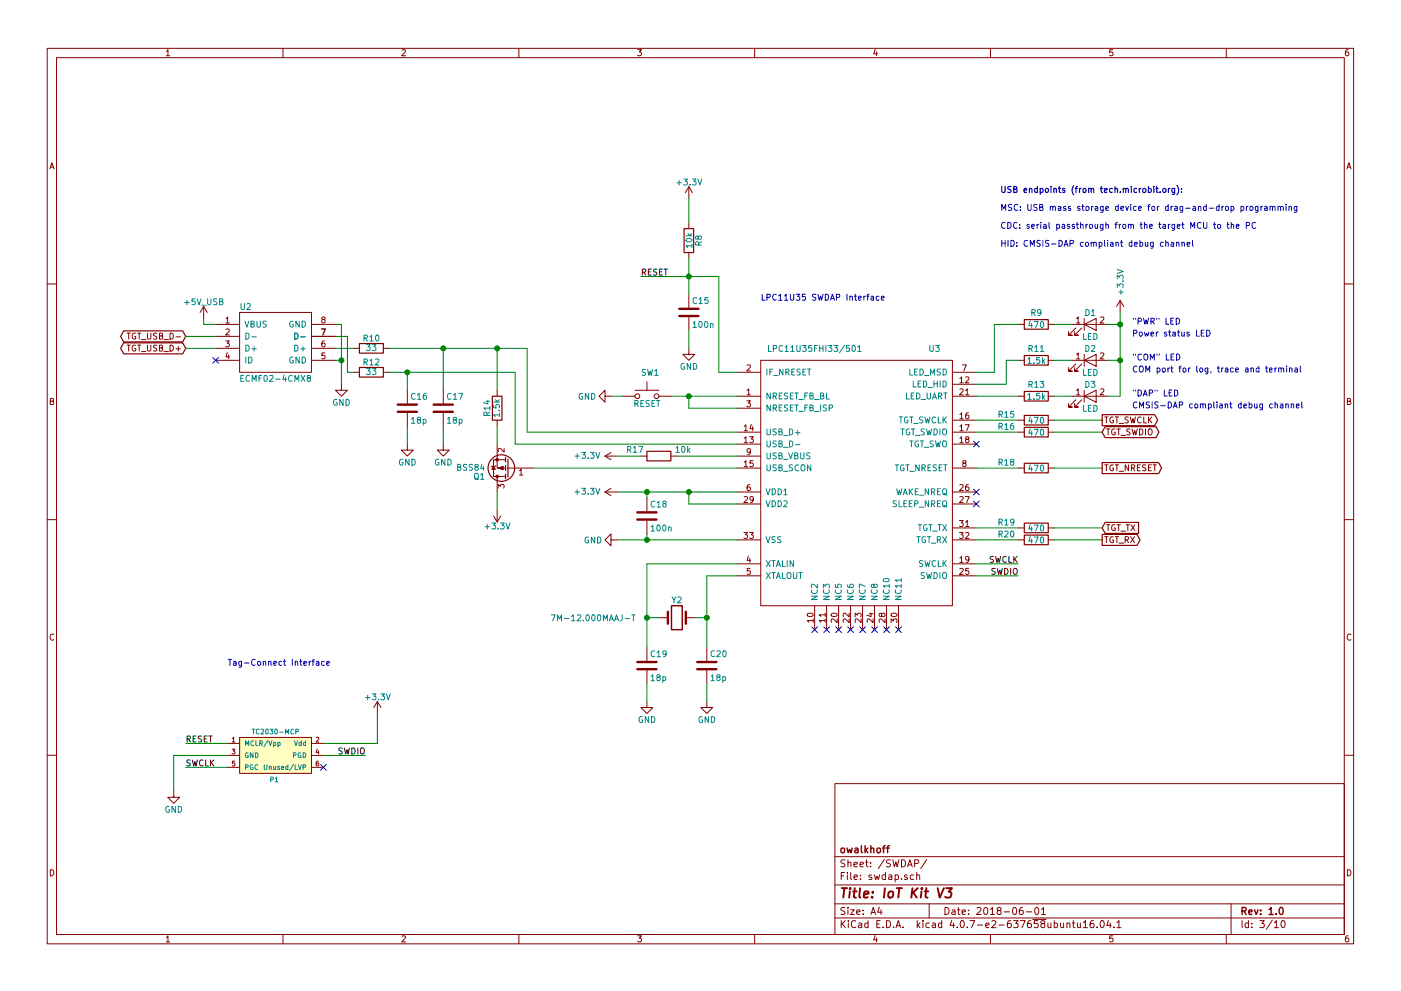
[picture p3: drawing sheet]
<svg xmlns="http://www.w3.org/2000/svg" width="297mm" height="210mm" viewBox="0 0 297 210" stroke-linecap="round" stroke-linejoin="round" font-family="sans-serif">
<g fill="none" stroke="#840000" stroke-width=".21">
<path d="M10 10.3h277v189.9h-277zM12 12.2h273v186.1h-273zM35.3 10.9l.3-.4v1.3M35.3 11.8h.7M60 10.3v1.9M85.2 10.6l.5-.1 .3 .4-.8 .9h.8M110 10.3v1.9M135.2 10.5h.8l-.4 .5 .3 .1 .1 .2-.1 .4-.2 .1-.5-.1M160 10.3v1.9M185.5 10.5l-.3 .9h.8M185.9 11v.8M210 10.3v1.9"/>
<path d="M235.9 10.5h-.6v.6h.6l.1 .5-.3 .2-.4-.1M260 10.3v1.9M285.9 10.5l-.4 .1-.2 .2-.1 .8 .3 .2 .4-.1 .1-.4-.1-.2-.4-.1-.3 .3M10.6 35.8l.4-1.3 .4 1.3M10.7 35.5h.6M146 39.6v2.6M146 39.6l-.7 1.3M146 39.6l.8 1.3M285.6 35.8l.4-1.3 .4 1.3M285.7 35.5h.6M146 47.2v1.3M146 53.6v1.3"/>
<path d="M10 60.2h2M26.9 73.2h.7M26.9 70.7h.7M27.3 70.7v1.3M27.3 73.2v1.3M28.7 73.3a.59 .59 0 0 0-.7 .5 .59 .59 0 0 0 .7 .6l.1-.5h-.3M28.7 70.7a.59 .59 0 0 0-.7 .6 .59 .59 0 0 0 .7 .6l.1-.5h-.3M29.2 73.2h.7M29.2 70.7h.7M29.5 70.7v1.3M29.5 73.2v1.3M30 74.6h1"/>
<path d="M30 72.1h1M31.3 73.2v1l.2 .3h.2l.3-.3v-1M31.3 70.7v1l.2 .3h.2l.3-.3v-1M33.2 73.3h-.6v.4a.54 .54 0 0 1 .6 .7l-.2 .1-.5-.1M33.2 70.7h-.6v.5a.54 .54 0 0 1 .6 .6l-.2 .2-.5-.1M33.8 73.8l.6-.1v-.4l-.6-.1v1.3h.5l.2-.4-.3-.3M33.8 71.3l.6-.1v-.4l-.6-.1v1.3h.5l.2-.5-.3-.2M34.8 74.6h.9M34.8 72.1h.9M36 73.2a.64 .64 0 0 1 .8 .7 .64 .64 0 0 1-.8 .6zM36 70.7a.64 .64 0 0 1 .8 .6 .64 .64 0 0 1-.8 .7zM37.3 74h1"/>
<path d="M37.3 71.5h1M37.8 73.5v1M43.2 65l-.8 1.3M43.2 65v2.6M43.2 65l.7 1.3M45.7 68.8h5.1M45.7 76.4h5.1M45.7 73.9h5.1M45.7 71.4h5.1M47.8 72.3h.8l-.4 .5 .4 .1v.6l-.2 .1-.6-.1M47.9 67.6l.4-.3v1.2M47.9 69.9l.5-.1 .2 .3-.8 1h.8"/>
<path d="M47.9 68.5h.7M48.2 74.8l-.3 .9h.8M48.5 75.3v.8M50.8 66.3h15.2v12.7h-15.2zM66 68.8h5.1M66 76.4h5.1M66 73.9h5.1M66 71.4h5.1M68.1 69.8h.9l-.5 1.3M68.5 67.8l-.3-.2 .1-.3 .6 .1v.3l-.6 .1-.1 .2 .1 .4 .2 .1h.2l.2-.2v-.4l-.2-.1M68.8 72.3l-.3 .1-.2 .2-.1 .7 .3 .3 .4-.1-.1-.6-.3-.1-.3 .2M68.9 74.9h-.6l-.1 .6h.7v.5l-.2 .1-.5-.1"/>
<path d="M74.9 79h1.3M74.9 73.9h1.3M81.3 79h1.2M81.3 73.9h1.2M146 73.9v1.3h1.3l-1.3 1.2-1.2-1.2h1.2M146 62.5v2.8M146 67.3v2.8M156.2 79h5.1M158.4 77.5l.5-.1 .2 .4-.8 .9h.8M161.3 76.4h40.6v52.1h-40.6zM201.9 79h5.1M204 77.4h.9l-.6 1.3"/>
<path d="M215.9 68.8h1.3M215.9 76.4h1.3M222.2 68.8h1.3M222.2 76.4h1.3M227.3 68.8h7.6M227.3 76.4h7.6M228.1 69.6l-1.5 1.5h.7h-.7v-.7M228.1 77.2l-1.5 1.5h.7h-.7v-.7M228.2 67.6l.4-.3v1.2M228.2 75.2l.4-.3v1.2M228.2 68.5h.8M228.2 76.1h.8"/>
<path d="M229.4 69.6l-1.6 1.5h.8h-.8v-.7M229.4 77.2l-1.6 1.5h.8h-.8v-.7M229.9 68.8l2.5-1.2v2.5zM229.9 76.4l2.5-1.2v2.5zM229.9 67.6v2.5M229.9 75.2v2.5M233.3 67.4l.5-.1 .2 .3-.8 .9h.8M233.3 75l.5-.1 .2 .3-.8 .9h.8M237.5 63.7l-.8 1.3M237.5 63.7v2.6M237.5 63.7l.8 1.3M285 60.2h2"/>
<path d="M10.7 85.1h.5l.1-.5-.6-.1v1.3h.5l.2-.4-.3-.3M72.4 81.5v1.3h1.3l-1.3 1.3-1.3-1.3h1.3M86.4 94.2v1.3h1.2l-1.2 1.3-1.3-1.3h1.3M86.4 82.8v2.8M86.4 87.6v2.8M94 94.2v1.3h1.2l-1.2 1.3-1.3-1.3h1.3M94 82.8v2.8M94 87.6v2.8M104.6 98.9l.4 .7h-.7zM105.2 98.8l-1.1 .3M105.4 94.2v5.1h1.8M105.4 82.8v1.3"/>
<path d="M105.4 89.1v1.3M106.9 95.1v.8l-.9-.8-.4 .3 .1 .5M107.2 97.5h-2.6v3.6h.8M107.7 99.3h5.3M110.1 99.9l.4-.4v1.3M128.3 84.1v-1.3l-1.3 1.3 1.3 1.2v-1.2h1.2M128.3 96.8h2.5M128.3 96.8l1.2 .7M129.5 96l-1.2 .8M132.1 84.1h2.5M134.6 82.8h5.1M135.9 96.8h1.3"/>
<path d="M137.2 81v1.8M139.7 84.1h2.5M142.2 96.8h1.3M156.2 84.1h5.1M156.2 86.6h5.1M156.2 99.3h5.1M156.2 96.8h5.1M156.2 94.2h5.1M156.2 91.7h5.1M157.8 93l.3-.3v1.2M157.8 90.5l.3-.4v1.3M157.8 98.1l.3-.4v1.3"/>
<path d="M157.8 93.9h.7M157.8 91.4h.7M157.8 99h.7M158.3 85h.8l-.4 .5 .4 .1v.6l-.2 .1-.6-.1M158.4 82.8l.3-.3v1.3M158.4 83.8h.7M158.9 92.7h.8l-.4 .4 .4 .1v.6l-.2 .1-.6-.1M159.1 95.7l-.2 .3-.4-.1-.1-.6 .5-.1 .2 .2v.8l-.4 .3h-.2M159.3 90l-.3 1h.8M159.6 90.5v.9M159.7 97.7h-.6l-.1 .6h.7v.6l-.2 .1-.5-.1M201.9 84.1h5.1"/>
<path d="M201.9 99.3h5.1M201.9 81.5h5.1M201.9 94.2h5.1M201.9 91.7h5.1M201.9 89.1h5.1M203.5 82.6l.5-.1 .2 .3-.8 1h.8M203.5 80.3l.4-.3v1.2M203.5 87.9l.4-.3v1.2M203.5 90.5l.4-.4v1.3M203.5 93l.4-.3v1.2M203.5 81.2h.7M203.5 93.9h.7"/>
<path d="M203.5 91.4h.7M203.5 88.8h.7M204.3 98.3l-.2-.3 .1-.2h.6v.3l-.6 .2-.1 .2 .1 .4 .1 .1h.3l.2-.3v-.3l-.2-.1M204.6 90.1h.9l-.5 1.3M204.7 82.8l.4-.3v1.3M204.7 80.1l.5-.1 .2 .3-.8 .9h.8M204.7 83.8h.7M205 93.2l-.3-.2 .1-.2h.6v.3l-.6 .1-.1 .2 .1 .4 .2 .1h.2l.2-.2v-.4l-.2-.1M205.3 87.6h-.3l-.2 .3-.1 .7 .3 .2 .4-.1-.1-.6h-.3l-.3 .2M215.9 84.1h1.3M215.9 99.3h1.3M215.9 91.7h1.3"/>
<path d="M215.9 89.1h1.3M222.2 84.1h1.3M222.2 99.3h1.3M222.2 91.7h1.3M222.2 89.1h1.3M227.3 84.1h7.6M228.1 84.8l-1.5 1.6h.7h-.7v-.8M228.2 82.8l.4-.3v1.3M228.2 83.8h.8M229.4 84.8l-1.6 1.6h.8h-.8v-.8M229.9 84.1l2.5-1.3v2.5zM229.9 82.8v2.5"/>
<path d="M233.3 82.6l.5-.1 .2 .3-.8 1h.8M234.2 88.5h.7M234.2 98.6h.7M234.6 88.5v1.2M234.6 98.6v1.3M234.6 91h.7M234.9 91v1.3M236 88.5a.59 .59 0 0 0-.7 .6 .59 .59 0 0 0 .7 .6l.1-.5h-.3M236 98.7a.59 .59 0 0 0-.7 .5 .59 .59 0 0 0 .7 .6l.1-.5h-.3M236.4 91.1a.59 .59 0 0 0-.7 .5 .59 .59 0 0 0 .7 .6v-.5h-.2M236.4 88.5h.8M236.4 98.6h.8"/>
<path d="M236.8 88.5v1.2M236.8 98.6v1.3M236.8 91h.7M237.2 91v1.3M237.3 89.8h1M237.3 100h1M237.7 92.4h.9M239.2 88.5h-.6v.4a.54 .54 0 0 1 .6 .7l-.2 .1h-.5M239.3 98.6v1.3l-.7-1.3v1.3M239.6 91.1h-.6l-.1 .4a.54 .54 0 0 1 .6 .6l-.1 .2-.5-.1M239.6 88.5l.4 1.2 .2-.9 .2 .9 .3-1.2M239.9 99.3l.6-.1v-.5l-.6-.1v1.3"/>
<path d="M240 91l.3 1.3 .3-.9 .2 .9 .3-1.3M240.2 99.3l.4 .6M241.1 99.2h.5M241.6 91a.64 .64 0 0 1 .7 .6 .64 .64 0 0 1-.7 .7zM241.8 98.6h-.7v1.3h.7M241.9 88.6a.56 .56 0 0 0-.7 .5 .56 .56 0 0 0 .7 .5M242.5 88.5v1.2h.6M242.9 91v1.3M243 98.7h-.7v.4a.54 .54 0 0 1 .6 .7l-.2 .1-.5-.1M243.5 91.2l.2-.2 .4 .1 .2 .7a.42 .42 0 0 1-.2 .4 .42 .42 0 0 1-.5 0l-.2-.4zM243.5 88.5v1.2M243.5 99.2h.4"/>
<path d="M243.7 89l.5 .7M244.1 98.6h-.6v1.3h.6M244.2 88.5l-.7 .7M244.5 98.6h.7M244.8 98.6v1.3M285.7 85.1h.5l.1-.5-.6-.1v1.3h.5l.2-.4-.3-.3M10 110.3h2M104.6 109.5l.8 1.2M105.4 101.1h1.8M105.4 101.1v3.3M105.4 108.2v2.5M105.6 103.6v-.8l.5 .4 .1-.4h.6l.1 .2-.1 .6"/>
<path d="M106.2 109.5l-.8 1.2M110.1 100.8h.7M128.3 104.4h2.5M128.3 104.4l1.2 .8M129.5 114.5v-1.2l-1.2 1.2 1.2 1.3v-1.3h1.3M129.5 103.6l-1.2 .8M137.2 105.7v2.8M137.2 110.5v2.8M156.2 119.6h5.1M156.2 104.4h5.1M156.2 114.5h5.1M156.2 106.9h5.1"/>
<path d="M157.7 113h.8l-.4 .5 .3 .1v.5l-.1 .1-.6-.1M157.8 105.5l.5-.1 .2 .3-.8 .9h.8M158.7 118l-.3 .9h.8M158.9 113h.8l-.4 .5 .4 .1v.5l-.2 .1-.6-.1M159 102.8l-.4 .1-.2 .2v.7l.2 .3 .5-.1-.1-.7h-.4l-.2 .2M159 118.5v.8M159.7 105.9l-.2 .2h-.4v-.6l.4-.1 .2 .2v.7l-.3 .3h-.3M201.9 119.6h5.1M201.9 104.4h5.1M201.9 112h5.1M201.9 114.5h5.1M201.9 106.9h5.1"/>
<path d="M203.4 110.4h.8l-.4 .5 .4 .1v.6l-.2 .1-.6-.1M203.4 113h.8l-.4 .5 .4 .1v.5l-.2 .1-.6-.1M203.5 102.9l.5-.1 .2 .4-.8 .9h.8M203.5 105.5l.5-.1 .2 .3-.8 .9h.8M203.5 118.4l.4-.3v1.2M203.5 119.3h.7M204.6 105.4h.9l-.5 1.2M204.7 110.8l.4-.4v1.3M204.7 113.1l.5-.1 .2 .3-.8 .9h.8M204.7 111.7h.7M205.3 102.8l-.3 .1-.2 .2-.1 .7 .3 .3 .4-.1-.1-.7h-.3l-.3 .2M205.4 118.6l-.2 .2h-.4v-.6l.4-.1 .2 .2v.7l-.3 .3h-.3"/>
<path d="M215.9 112h1.3M215.9 114.5h1.3M222.2 112h1.3M222.2 114.5h1.3M234.2 113.9h.7M234.6 113.9v1.2M234.6 111.3h.7M234.9 111.3v1.3M236 113.9a.59 .59 0 0 0-.7 .6 .59 .59 0 0 0 .7 .6l.1-.5h-.3M236.4 111.4a.59 .59 0 0 0-.7 .5 .59 .59 0 0 0 .7 .6v-.5h-.2M236.4 113.9h.8M236.8 113.9v1.2"/>
<path d="M236.8 111.3h.7M237.2 111.3v1.3M237.3 115.2h1M237.7 112.7h.9M238.6 114.5l.6-.1v-.4l-.6-.1v1.2M238.8 111.3h.7M238.9 114.5l.4 .6M239.1 111.3v1.3M239.7 113.9l.8 1.2M239.8 111.3l.8 1.3M240.5 113.9l-.8 1.2M240.6 111.3l-.8 1.3"/>
<path d="M285 110.3h2M11.4 134.6a.58 .58 0 0 0-.8 .6 .58 .58 0 0 0 .8 .5M137.2 137.4v2.8M139.7 131.1h1.9M145.4 131.1h1.9M149.9 137.4v2.8M156.2 122.2h5.1M159.1 120.6h-.7v.6h.7v.5l-.2 .2-.5-.2M171.2 130.3a.76 .76 0 0 1 1.2 .2 .74 .74 0 0 1-1.3-.1zM172.4 131.7h-1.3l.4 .3M172.4 131.3v.7M172.7 128.5v5.1"/>
<path d="M175 131.7h-1.3l.3 .3M175 130.4h-1.3l.3 .4M175 130.1v.7M175 131.3v.7M175.3 128.5v5.1M176.3 130.3a.76 .76 0 0 1 1.2 .2 .74 .74 0 0 1-1.3-.1zM177.5 131.3v.8l-.9-.8-.4 .2 .1 .5M177.8 128.5v5.1M180 131.3v.8l-.9-.8-.3 .2 .1 .5M180 130.1v.8l-.9-.8-.3 .2 .1 .5M180.3 128.5v5.1M181.3 130.9v-.8l.5 .4 .1-.4h.5l.2 .2-.2 .6"/>
<path d="M182.6 131.3v.8l-.9-.8-.4 .2 .1 .5M182.9 128.5v5.1M184.3 130.2h.8M184.7 130v.8l-.9-.3M185.1 131.3v.8l-.9-.8-.4 .2 .1 .5M185.4 128.5v5.1M186.9 130.3l.3-.2h.3l.2 .2-.1 .4-.4 .1-.2-.1-.2-.6h-.3v.7h.2l.2-.2M187.7 131.3v.8l-1-.8-.3 .2 .1 .5M188 128.5v5.1M188.9 132.1v-.8l.5 .4 .1-.3h.6l.1 .1-.1 .6M189 130.3a.76 .76 0 0 1 1.2 .2 .74 .74 0 0 1-1.3-.1zM190.5 128.5v5.1"/>
<path d="M201.9 122.2h5.1M203.5 120.7l.5-.1 .2 .3-.8 1h.8M205.4 120.6h-.6l-.1 .6h.7v.5l-.2 .2-.5-.2M286.4 134.6a.58 .58 0 0 0-.8 .6 .58 .58 0 0 0 .8 .5M48.3 157.7h2.5M49.2 158.9h.6l-.3 .4 .3 .1v.5h-.6M49.3 156.7l.2-.3v1M49.3 157.4h.5M50.8 156.5h15.2v7.6h-15.2zM66 157.7h2.6M67 156.5l.4-.1 .2 .3-.6 .7h.6M67.3 158.9l-.3 .7h.6"/>
<path d="M67.5 159.3v.7M80 148.8l-.8 1.3M80 148.8v2.6M80 148.8l.8 1.3M137.2 148.8v1.3h1.2l-1.2 1.3-1.3-1.3h1.3M137.2 142.2v2.8M149.9 148.8v1.3h1.2l-1.2 1.3-1.3-1.3h1.3M149.9 142.2v2.8M10 160.2h2M36.8 167.9v1.3h1.3l-1.3 1.2-1.2-1.2h1.2M48.3 160.3h2.5M48.3 162.8h2.5"/>
<path d="M49.8 161.5h-.5v.5l.4-.1 .1 .5h-.5M66 160.3h2.6M66 162.8h2.6M67.5 161.5l-.3 .1-.2 .7 .2 .2 .4-.1-.1-.5h-.3l-.2 .2M177 166.3h108v32h-108zM285 160.2h2M10.7 184.5a.65 .65 0 0 1 .7 .7 .65 .65 0 0 1-.7 .6zM35.3 198.9l.3-.4v1.3M35.3 199.8h.7M60 198.3v1.9M85.2 198.6l.5-.1 .3 .4-.8 .9h.8M110 198.3v1.9"/>
<path d="M135.2 198.5h.8l-.4 .5 .3 .1 .1 .2-.1 .4-.2 .1-.5-.1M160 198.3v1.9M177 194.8h108M177 191.8h108M177 187.8h108M177 181.8h108M178.4 195.3v1.5M178.4 185.8h.5M178.6 196l.6 .8M179.1 185.1h-.7v1.5M179.1 192.6l-.5-.1-.3 .3 .1 .3 .7 .4v.4l-.2 .1-.6-.1M179.1 182.5l-.5-.1-.3 .3 .1 .3 .7 .4v.4l-.2 .1-.6-.1"/>
<path d="M179.2 195.3l-.8 .9M179.7 185.1v.2M179.7 185.6v1M179.8 192.5v.2M179.8 183.1l.2-.2 .4 .1v.9M179.8 182.4v1.5M179.8 193v1M179.9 195.3v.2M179.9 195.8v1M180.3 193h.8l-.8 1h.8M180.4 185.1v1.3l.2 .2M181.1 183.4l.7-.1-.1-.3-.4-.1-.2 .2v.7h.6"/>
<path d="M181.1 186.1l.7-.1-.1-.3-.4-.1-.2 .2 .1 .7h.5M181.4 195.5a.71 .71 0 0 0-1 .5 .71 .71 0 0 0 .8 .8l.2-.1M181.6 193.5l.7-.1v-.3l-.4-.1-.3 .2 .1 .7h.6M182.1 195.9h.6v.9M182.3 183.4l.8-.1-.1-.3-.4-.1-.3 .2 .1 .7h.6M182.4 186.5v.1M182.4 185.7v.1M182.7 196.2l-.7 .3 .2 .3 .5-.1M183 193.9v.1M183 193.1v.1M183.5 182.9h.6M183.7 182.4v1.3l.4 .2"/>
<path d="M184 195.9l-.4-.1-.3 .3 .1 .6 .2 .1 .4-.1M184 195.3v1.5M184.6 183.8v.1M184.6 183v.1M184.7 194l.4-1.5 .5 1.5M184.8 193.6h.7M184.8 185.7l-.3-.1-.3 .2 .1 .2 .5 .2v.3h-.6M185.4 185.6l.3 1 .3-.7 .2 .7 .3-1M185.5 198.5l-.3 .9h.8M185.9 199v.8M185.9 196h.5M186.4 192.5l-.3 1h.9"/>
<path d="M186.6 195.3h-.7v1.5h.7M186.8 193v1M187.2 196.7v.1M187.5 182.3l-1.3 2M187.7 185.7l-.4-.1-.3 .3 .1 .6 .2 .1 .4-.1M187.7 185.1v1.5M188 195.3a.76 .76 0 0 1 .8 .8 .76 .76 0 0 1-.8 .7zM188.4 185.7h.6l.1 .9M188.8 182.5l-.6-.1-.3 .3 .1 .3 .7 .4v.4l-.2 .1-.6-.1M189.1 186l-.7 .3 .2 .3 .5-.1M189.3 182.4l.3 1.5 .3-1.1 .3 1.1 .4-1.5M189.5 196.7v.1"/>
<path d="M189.8 185.7l.4-.1 .3 .3-.1 .6h-.6M189.8 185.6v1.5M190 196.8l.4-1.5 .6 1.5M190.1 196.4h.7M191.1 186.5v.1M191.1 182.4a.76 .76 0 0 1 .9 .8 .76 .76 0 0 1-.9 .7zM191.5 196.7v.1M192.4 185.7l-.4-.1-.2 .2v.2l.6 .2v.3h-.6M192.4 183.9l.5-1.5 .5 1.5M192.6 183.5h.7M193.7 185.7l-.4-.1-.3 .3 .1 .6 .2 .1 .4-.1M193.9 183.2l.7-.1 .2-.2-.1-.3-.2-.2h-.6v1.5"/>
<path d="M194.4 185.7l.2-.1 .3 .1 .1 .9M194.4 185.1v1.5M194.5 195.3v1.5M194.6 196.3l.4 .5M195 195.8l-.5 .6M195.7 195.3v.2M195.7 195.8v1M196.5 182.3l-1.3 2M197 191.8v3M197 195.9l-.4-.1-.3 .3 .1 .6 .2 .1 .4-.1M197.7 195.9h.6v.9M198.3 196.2l-.7 .3 .2 .3 .5-.1"/>
<path d="M199.7 195.9l-.5-.1-.2 .3v.6l.2 .1 .5-.1M199.7 195.3v1.5M200.4 192.5a.76 .76 0 0 1 .8 .8 .76 .76 0 0 1-.8 .7zM201.8 195.2l-.4 1.1h1M201.9 193.1h.5l.1 .9M202.2 195.8v1M202.5 193.4l-.7 .3 .2 .3 .5-.1M202.9 196.7v.1M203 193h.6M203.2 192.5v1.3l.4 .2M203.8 195.4l.1-.1a.8 .8 0 0 1 .6 .8 .8 .8 0 0 1-.6 .7 .97 .97 0 0 1-.1-1.4zM204 193.5l.7-.1-.1-.3-.4-.1-.2 .2 .1 .7h.5"/>
<path d="M205.1 196.7v.1M205.4 193.9v.1M205.4 193.1v.1M205.6 195.3h1.1l-.7 1.5M207.1 192.7l.6-.2 .3 .5-.9 1h.9M207.2 196.3h1.2M208.7 192.7l.2-.2a.8 .8 0 0 1 .5 .8 .8 .8 0 0 1-.5 .7l-.3-.5zM209 196.3l.7-.1v-.3l-.5-.1-.2 .2 .1 .7h.6M210 193l.4-.5v1.5M210 194h.8M210 198.3v1.9M210.3 195.5l.6-.2 .3 .5-1 1h1"/>
<path d="M211.7 193.2l-.3-.3 .1-.2 .2-.2 .4 .1 .2 .2-.1 .2-.5 .2-.3 .3v.2l.3 .3h.3l.3-.3v-.2l-.3-.3M211.8 196.3h1.1M212.9 193.5h1.1M214.3 195.3l-.5 .1a1.11 1.11 0 0 0-.1 1.3l.4 .1 .3-.1v-.5l-.3-.3-.4 .1-.1 .2M214.8 192.7l.2-.2a.8 .8 0 0 1 .6 .8 .8 .8 0 0 1-.6 .7l-.3-.5zM214.9 195.3h.9l-.5 .6 .5 .1v.7l-.2 .1-.7-.1M216.3 195.3h1l-.6 1.5M216.8 192.5l-.4 .1a1.11 1.11 0 0 0-.1 1.3l.4 .1 .2-.1 .1-.5-.3-.3-.4 .1-.2 .2M217.6 193.5h1.1M218.5 195.3l-.4 .1a1.11 1.11 0 0 0-.1 1.3l.4 .1 .2-.1 .1-.5-.3-.3-.4 .1-.2 .2M219 195.1h2.8M219.5 192.7l.2-.2a.8 .8 0 0 1 .6 .8 .8 .8 0 0 1-.6 .7l-.3-.5z"/>
<path d="M220 195.3h-.7v.7h.7l.1 .2-.1 .5-.2 .1-.5-.1M220.8 193l.4-.5v1.5M220.8 194h.9M221 196l-.3-.3 .1-.2 .2-.2 .4 .1 .1 .2v.2l-.5 .2-.3 .3 .1 .4 .2 .1h.3l.2-.3v-.2l-.2-.3M222.2 195.8v.9l.4 .1 .2-.1M222.8 195.8v1M223.5 195.9l.5-.1 .2 .3-.1 .6h-.6M223.5 195.3v1.5M224.9 195.8v.9l.4 .1 .2-.1M225.5 195.8v1M226.2 196l.2-.2 .4 .1v.9M226.2 195.8v1"/>
<path d="M227.4 195.8h.5M227.6 195.3v1.3l.3 .2M228.4 195.8l.1 .9 .4 .1 .2-.1M229.1 195.8v1M229.7 195.8l.4-.5v1.5M229.7 196.8h.9M231.8 195.3l-.4 .1a1.11 1.11 0 0 0-.1 1.3l.4 .1 .2-.1 .1-.5-.3-.3-.4 .1-.2 .2M232.6 196.7v.1M233.4 195.5l.2-.2a.8 .8 0 0 1 .5 .8 .8 .8 0 0 1-.5 .7l-.4-.5zM235 195.2l-.3 1.1h.9M235.4 195.8v1M235.9 198.5h-.6v.7l.6-.1 .1 .5-.3 .2-.4-.1"/>
<path d="M236.2 196.7v.1M236.8 195.8l.4-.5v1.5M236.8 196.8h.9M260 198.3v1.9M261 191.8v6.5M263.3 195.3v1.5M264.7 195.9l-.4-.1-.3 .3 .1 .6 .2 .1 .4-.1M264.7 195.3v1.5M265.4 196.7v.1M265.4 195.9v.1M267.1 195.3h.9l-.5 .6 .5 .1v.7l-.2 .1-.7-.1M269.7 195.2l-1.2 2"/>
<path d="M270.2 195.8l.4-.5v1.5M270.2 196.8h.8M271.8 195.5l.2-.2a.8 .8 0 0 1 .5 .8 .8 .8 0 0 1-.5 .7l-.4-.5zM285.7 184.5a.65 .65 0 0 1 .7 .7 .65 .65 0 0 1-.7 .6zM285.9 198.5l-.4 .1-.2 .3-.1 .7 .3 .2 .4-.1 .1-.4-.1-.2-.4-.1-.3 .3"/>
<circle cx="135.1" cy="84.1" r=".51"/>
<circle cx="139.2" cy="84.1" r=".51"/>
</g>
<g fill="none" stroke="#840000" stroke-width=".3">
<path d="M142.4 128.5h2.3v5.1h-2.3zM179.6 179.9l.3 1 .2-.7 .3 .7 .3-1M182.6 179.4v1.3l.2 .2M183.4 179.4v1.5M184 179.9l-.6 .6M184.6 179.4v1.5M187.1 179.9h.6M187.7 179.4l-.4 .2v1.3M188 179.9h.5M188.5 179.4l-.3 .2v1.3M178.4 180.1l.2-.2 .4 .2 .1 .5-.2 .2-.3 .1-.2-.1zM181.3 180h.6v.9"/>
<path d="M181.9 180.3l-.7 .3 .2 .3 .5-.1M183.6 180.4l.4 .5M184.6 180.1l.2-.2 .4 .1 .1 .9M186 180.1l.2-.2 .4 .2 .1 .5-.1 .2-.4 .1-.2-.1zM263.3 193.3l.8-.1 .1-.2-.1-.3-.2-.2h-.6v1.5M263.7 193.3l.5 .7M264.8 193.5l.7-.1-.1-.3-.4-.1-.2 .2v.7h.6M266 193l.3 1 .4-1M267.3 193.9v.1M267.3 193.1v.1M269.1 193l.4-.5v1.5M269.1 194h.8"/>
<path d="M270.6 193.9v.1M271.3 192.7l.3-.2a.8 .8 0 0 1 .5 .8 .8 .8 0 0 1-.5 .7l-.4-.5z"/>
</g>
<g fill="none" stroke="#840000" stroke-width=".41">
<path d="M178.5 188.4h1.1M179 188.4l-.2 2M180.2 189.1l-.2 1.3M180.3 188.4l-.1 .2 .2-.1-.1-.1-.1 .2M180.9 189.1h.7M181.2 188.4l-.2 1.8 .1 .1 .4 .1M182.4 188.4l-.2 1.8 .2 .2M183.2 189.8l.9-.2v-.4l-.6-.1-.3 .3v.9h.7M184.9 190.3v.1M185.1 189.2l-.1 .2-.1-.1 .2-.1-.1 .2M187.6 188.4l-.2 2M188.5 189.3l.3-.2 .6 .2-.1 .8-.4 .3-.5-.1z"/>
<path d="M190.1 188.4h1.2M190.7 188.4l-.3 2M193.4 188.4l-.2 2M193.6 189.3l.8 1.1M194.6 188.4l-1.3 1.2M195.4 189.1l-.2 1.3M195.5 188.4l-.1 .2 .2-.1-.1-.1-.1 .2M196.1 189.1h.7M196.4 188.4l-.2 1.8 .1 .1 .4 .1M198.8 188.4l.4 2 .9-2M200.6 188.4h1.3l-.8 .8a.48 .48 0 0 1 .6 .4l-.3 .7-.7 .1-.3-.1"/>
</g>
<g fill="none" stroke="#008484" stroke-width=".21">
<path d="M143.5 38.8h1M144 38.3v1M145 38h.7l-.4 .5 .4 .1v.5l-.2 .2-.5-.2M146.3 39.1v.2M146.8 38h.8l-.5 .5 .4 .1v.5l-.2 .2-.5-.2M148 38l.4 1.3 .4-1.3M145.4 50h1.3M145.5 50.8a.76 .76 0 0 1 1.2 .2 .74 .74 0 0 1-1.3-.1zM145.8 49.5l.5 .5M146.7 52.2h-1.3l.4 .3M146.7 51.8v.7M146.7 49.5l-.5 .4"/>
<path d="M148 50.3l.3-.2h.3l.1 .2-.1 .4-.3 .1-.2-.1-.2-.6h-.3l-.1 .6 .3 .1 .2-.3M148.1 52v-.6l-.5-.1-.1 .7h1.2M148.7 51.3l-.6 .4M236.9 59.2v-.8l.5 .4 .1-.4h.5l.2 .2-.2 .6M236.9 57.2l1.3 .4-1.3 .4M238 59.7h.2M39.2 64.2h.9M39.6 63.7v1M41.4 63.4h-.7v.6h.7v.5l-.2 .2-.5-.2M41.8 63.4l.4 1.3 .4-1.3M42.7 64.8h1M44 63.4v1l.2 .3h.3l.2-.3v-1"/>
<path d="M46 63.4h-.6l-.1 .5a.54 .54 0 0 1 .6 .6l-.1 .2-.5-.1M46.6 64l.6-.1v-.4l-.6-.1v1.3h.4l.3-.5-.3-.2M51.1 64.4v1l.2 .3h.3l.2-.3v-1M51.7 79.6h-.6v1.3h.6M51.9 68.1l.4 1.3 .5-1.3M52.1 70.7a.64 .64 0 0 1 .7 .6 .64 .64 0 0 1-.7 .7zM52.1 73.2a.64 .64 0 0 1 .7 .7 .64 .64 0 0 1-.7 .6zM52.1 75.8v1.2M52.4 64.5l.5-.1 .2 .4-.8 .9h.8M52.7 75.8a.64 .64 0 0 1 .7 .6 .64 .64 0 0 1-.7 .6zM52.9 79.8a.56 .56 0 0 0-.8 .5 .56 .56 0 0 0 .8 .5M53.2 68.7l.6-.1v-.4l-.6-.1v1.3h.5l.2-.4-.3-.3"/>
<path d="M53.4 71.5h1M53.4 74h1M53.9 73.5v1M54.5 68.1v1.1l.2 .2h.3l.2-.2v-1.1M55.5 79.6h-.6v1.3M56.1 79.8l.1-.2a.67 .67 0 0 1 .5 .7 .67 .67 0 0 1-.5 .6l-.2-.5zM56.5 68.2h-.6l-.1 .4a.54 .54 0 0 1 .6 .7l-.2 .1-.4-.1M57.2 79.8l.5-.2 .2 .4-.8 .9h.8M60.2 79.6l-.2 .9h.7M62 79.8a.56 .56 0 0 0-.8 .5 .56 .56 0 0 0 .8 .5M62.1 75.8a.59 .59 0 0 0-.7 .6 .59 .59 0 0 0 .7 .6l.1-.5h-.2M62.1 68.2a.59 .59 0 0 0-.7 .6 .59 .59 0 0 0 .7 .5l.1-.4h-.2"/>
<path d="M62.5 73.2a.64 .64 0 0 1 .7 .7 .64 .64 0 0 1-.7 .6zM62.5 70.7a.64 .64 0 0 1 .7 .6 .64 .64 0 0 1-.7 .7zM63.4 75.8v1.2l-.7-1.2v1.2M63.4 68.1v1.3l-.7-1.3v1.3M63.8 71.5h.9M63.8 74h.9M63.8 79.6l.9 1.3M64.1 75.8a.64 .64 0 0 1 .7 .6 .64 .64 0 0 1-.7 .6zM64.1 68.1a.64 .64 0 0 1 .7 .7 .64 .64 0 0 1-.7 .6zM64.2 73.5v1M64.7 79.6l-.9 1.3M77.2 71.7h.6l.1-.5-.7-.1v1.3"/>
<path d="M77.2 76.8h.6l.1-.5-.7-.1v1.2M77.5 71.7l.4 .7M77.5 76.8l.4 .6M77.7 73.1h.8l-.4 .5 .3 .1v.6l-.1 .1-.6-.1M77.7 78.2h.8l-.4 .5 .3 .1v.5l-.1 .2-.6-.2M78.4 71.4l.4-.3v1.3M78.4 76.5l.4-.3v1.2M78.4 72.4h.7M78.4 77.4h.7M78.9 73.1h.8l-.4 .5 .4 .1v.6l-.2 .1-.6-.1M78.9 78.2h.8l-.4 .5 .4 .1v.5l-.2 .2-.6-.2M79.6 76.3l.5-.1 .2 .3-.7 .9h.7"/>
<path d="M79.7 71.2l.2-.1a.67 .67 0 0 1 .5 .6 .67 .67 0 0 1-.5 .7l-.3-.5zM136.9 78.4h-.7v.5a.54 .54 0 0 1 .6 .6l-.2 .1h-.5M137.3 78.4l.3 1.2 .2-.9 .3 .9 .3-1.2M138.8 78.7l.4-.3v1.2M138.8 79.6h.7M145.1 77.2a.59 .59 0 0 0-.7 .5 .59 .59 0 0 0 .7 .6v-.5h-.2M146.4 77.1v1.3l-.7-1.3v1.3M146.9 68.6l.4-.4v1.3M146.9 69.5h.8M147 77.1a.64 .64 0 0 1 .7 .6 .64 .64 0 0 1-.7 .7zM147.7 63.2a.56 .56 0 0 0-.8 .6 .56 .56 0 0 0 .8 .5M148.2 63.5l.4-.4v1.3"/>
<path d="M148.2 64.4h.7M148.3 68.3l.1-.1a.67 .67 0 0 1 .5 .7 .67 .67 0 0 1-.5 .6l-.2-.5zM149.5 68.3l.2-.1a.67 .67 0 0 1 .4 .7 .67 .67 0 0 1-.4 .6l-.3-.5zM150.1 63.1h-.6l-.1 .6h.7v.6l-.2 .1-.5-.1M150.6 68.8l.2-.2 .3 .1 .1 .8M150.6 68.6v.9M162.6 78.3v1.3M162.9 73.3v1.3h.7M163.2 78.9h.5M163.8 78.3h-.6v1.3M164 74l.6-.1v-.5l-.6-.1v1.3M164 79.7h1"/>
<path d="M165.9 73.4a.56 .56 0 0 0-.7 .5 .56 .56 0 0 0 .7 .5M166 78.3v1.3l-.7-1.3v1.3M166.4 73.7l.4-.4v1.3M166.4 74.6h.8M166.6 79l.6-.1 .1-.5-.7-.1v1.3M166.9 79l.4 .6M167.7 73.7l.3-.4v1.3M167.7 74.6h.7M167.9 78.9h.4M168.5 78.3h-.6v1.3h.6M168.9 73.3v1l.3 .3h.2l.2-.3v-1M169.7 78.4h-.6l-.1 .4a.54 .54 0 0 1 .6 .6l-.2 .2-.4-.1"/>
<path d="M170.1 73.3h.8l-.4 .5 .4 .1v.5l-.2 .2-.6-.2M170.2 78.9h.5M170.8 78.3h-.6v1.3h.6M171.2 78.3h.7M171.6 78.3v1.3M172.1 73.3h-.6l-.1 .6h.7v.5l-.2 .2-.5-.2M172.7 73.9h.4M173.3 73.3h-.6v1.3M173.8 73.9h.7M173.8 73.3v1.3M174.5 73.3v1.3M175.1 73.3v1.3"/>
<path d="M175.6 73.3h.8l-.5 .5 .4 .1v.5l-.2 .2-.5-.2M176.8 73.3h.8l-.4 .5 .3 .1v.5l-.1 .2-.6-.2M179.1 73.2l-1.1 1.7M180.1 73.3h-.6l-.1 .6h.7v.5l-.2 .2-.5-.2M180.7 73.4l.2-.1a.67 .67 0 0 1 .5 .6 .67 .67 0 0 1-.5 .7l-.3-.5zM181.9 73.7l.3-.4v1.3M181.9 74.6h.7M192.9 78.3v1.3h.6M193.9 78.9h.4M194.5 78.3h-.6v1.3h.6M195 78.3a.64 .64 0 0 1 .8 .6 .64 .64 0 0 1-.8 .7zM196 79.7h1"/>
<path d="M197.2 73.3v1l.2 .3h.2l.3-.3v-1M197.3 79.6v-1.3l.4 .9 .4-.9v1.3M198.3 73.3h.8l-.4 .5 .4 .1v.5l-.2 .2-.6-.2M199.4 78.4h-.6l-.1 .4a.54 .54 0 0 1 .6 .6l-.1 .2-.5-.1M199.9 78.3a.64 .64 0 0 1 .8 .6 .64 .64 0 0 1-.8 .7zM217.9 76.2l.4-.4v1.3M217.9 77.1h.7M218.2 74l.6-.1v-.5l-.6-.1v1.3M218.4 68.1l-.3 1h.8M218.5 74l.4 .6M218.7 68.6v.9M218.8 66.3h.6v-.5l-.6-.1v1.2"/>
<path d="M219.1 66.3l.4 .6M219.2 77v.1M219.3 68.2h.8l-.5 1.3M219.4 73.7l.3-.4v1.3M219.4 74.6h.7M220.4 75.8h-.6v.6h.6v.6l-.2 .1-.4-.1M220.6 73.7l.4-.4v1.3M220.6 74.6h.7M220.7 68.3l.2-.1a.67 .67 0 0 1 .4 .7 .67 .67 0 0 1-.4 .6l-.3-.5zM220.7 66.2l-.2 .3-.4-.1-.1-.6 .5-.1 .2 .2-.1 .7-.3 .3h-.2M221 75.8v1.3M221.2 76.6l.3 .5"/>
<path d="M221.5 76.2l-.5 .5M229.7 70.8v1.2h.7M229.7 78.4v1.2h.7M230.2 65.7a.64 .64 0 0 1 .7 .6 .64 .64 0 0 1-.7 .6zM230.2 73.3a.64 .64 0 0 1 .7 .6 .64 .64 0 0 1-.7 .7zM230.8 71.3h.4M230.8 79h.4M231.4 70.8h-.6v1.2h.6M231.4 78.4h-.6v1.2h.6M231.4 66l.4-.3v1.2M231.4 73.4l.5-.1 .2 .4-.8 .9h.8M231.4 66.9h.7"/>
<path d="M231.9 70.8a.64 .64 0 0 1 .7 .6 .64 .64 0 0 1-.7 .6zM231.9 78.4a.64 .64 0 0 1 .7 .6 .64 .64 0 0 1-.7 .6zM236.9 61v-.8l.5 .4 .1-.3h.5l.2 .1-.2 .6M237.2 62h1M237.7 61.5v1M51.1 80.2h.4M53.5 80.9v-1.3l.4 .9 .4-.9v1.3M54.9 80.2h.4M58.4 80.4h1M60.6 80.1v.8M62.5 80.9v-1.3l.4 .9 .4-.9v1.3M65.4 80.2l-.3-.2 .1-.2h.6v.3l-.6 .1-.1 .2 .1 .4 .2 .1h.2l.2-.2v-.4l-.2-.1"/>
<path d="M71.4 84.8a.59 .59 0 0 0-.7 .6 .59 .59 0 0 0 .7 .5l.1-.5h-.3M72.7 84.7v1.3l-.7-1.3v1.3M73.4 84.7a.64 .64 0 0 1 .7 .7 .64 .64 0 0 1-.7 .6zM85.4 97.5a.59 .59 0 0 0-.7 .6 .59 .59 0 0 0 .7 .5v-.5h-.2M86.7 97.4v1.3l-.7-1.3v1.3M87.2 88.9l.4-.4v1.3M87.2 89.8h.8M87.3 97.4a.64 .64 0 0 1 .7 .7 .64 .64 0 0 1-.7 .6zM88 83.6a.56 .56 0 0 0-.8 .5 .56 .56 0 0 0 .8 .5M88.5 83.8l.4-.3v1.2M88.5 84.7h.7M88.7 89.1l-.2-.3v-.2h.6v.3l-.5 .2-.1 .2v.4l.2 .1h.3l.2-.2-.1-.4-.1-.1"/>
<path d="M89.7 89l.4-.1 .2 .3-.1 .5h-.5M89.7 88.9v1.3M90.3 83.5h-.3l-.2 .3-.1 .7 .3 .2 .4-.1-.1-.6-.3-.1-.3 .3M93 97.5a.59 .59 0 0 0-.7 .6 .59 .59 0 0 0 .7 .5l.1-.5h-.3M94.3 97.4v1.3l-.7-1.3v1.3M94.9 88.9l.3-.4v1.3M94.9 89.8h.7M94.9 97.4a.64 .64 0 0 1 .8 .7 .64 .64 0 0 1-.8 .6zM95.6 83.6a.56 .56 0 0 0-.7 .5 .56 .56 0 0 0 .7 .5M96.1 83.8l.4-.3v1.2M96.1 84.7h.8M96.3 89.1l-.2-.3 .1-.2h.5v.3l-.5 .2-.1 .2v.4l.2 .1h.3l.2-.2-.1-.4-.1-.1"/>
<path d="M97 99.1l.6-.1v-.4l-.6-.1v1.3h.5l.2-.4-.2-.3M97.3 83.5h.8l-.5 1.2M97.4 89l.3-.1 .3 .3-.2 .5h-.4M97.4 88.9v1.3M99 98.6h-.7v.4a.54 .54 0 0 1 .6 .7l-.2 .1-.5-.1M100.2 98.6h-.6l-.1 .4a.54 .54 0 0 1 .6 .7l-.2 .1-.4-.1M100.9 99.1l-.2-.3 .1-.2h.5v.3l-.5 .2-.1 .2v.4l.2 .1h.3l.2-.3-.1-.3-.1-.1M102.2 98.4l-.3 1h.8M102.5 98.9v.9M103 85.1h.9M103.3 88.2l-.1-.7h-.5l-.1 .7h1.3M103.4 85v.7l-.9-.3"/>
<path d="M103.9 86.6h-1.3l.3 .3M103.9 87.4l-.6 .5M103.9 86.2v.7M104.6 85.9v.6l.6 .1v-.7h.6l.1 .2-.1 .5M104.6 85.3h1.3M105 84.8l.5 .5M105.8 87.1h.1M105.9 88h-1.3l.4 .4M105.9 87.7v.7M105.9 84.8l-.5 .4M121.9 96.8h1M122.4 96.3v1"/>
<path d="M123.3 96h.8l-.4 .5 .4 .1v.5l-.2 .2-.6-.2M123.5 83.5a.59 .59 0 0 0-.7 .6 .59 .59 0 0 0 .7 .6v-.5h-.2M124.7 97.1v.2M124.8 83.5v1.2l-.7-1.2v1.2M125.2 96h.8l-.5 .5 .4 .1v.5l-.2 .2-.5-.2M125.4 83.5a.64 .64 0 0 1 .7 .6 .64 .64 0 0 1-.7 .6zM126.3 96l.4 1.3 .5-1.3M133.1 95.4l.6-.1v-.5l-.6-.1v1.3M133.4 95.4l.4 .6M134.3 95.1l.3-.4v1.3M134.3 96h.7M134.6 85.6h.6l.1-.5-.7-.1v1.3"/>
<path d="M134.9 85.6l.4 .7M135.4 94.7h.9l-.6 1.3M135.9 85.6h.4M136.5 85h-.6v1.3h.6M137.7 85h-.6l-.1 .5a.54 .54 0 0 1 .6 .6l-.2 .2-.4-.1M138.2 85.6h.5M138.8 85h-.6v1.3h.6M139.2 85h.7M139.5 85v1.3M143.3 95.1l.4-.4v1.3M143.3 96h.7M144.6 94.8l.2-.1a.67 .67 0 0 1 .5 .6 .67 .67 0 0 1-.5 .7l-.3-.5z"/>
<path d="M145.8 94.7v1.3M145.9 95.5l.4 .5M146.3 95.1l-.5 .5M162.6 96.1v1l.2 .3h.3l.2-.3v-1M162.6 93.5v1.1l.2 .2h.3l.2-.2v-1.1M162.6 91v1l.2 .3h.3l.2-.3v-1M162.6 98.6v1l.2 .3h.3l.2-.3v-1M163.3 83.4v1.3l-.7-1.3v1.3M163.3 85.9v1.3l-.7-1.3v1.3M163.9 84h.6l.1-.5-.7-.1v1.3M163.9 86.6l.6-.1 .1-.5-.7-.1v1.3M164.2 84l.4 .7"/>
<path d="M164.2 86.6l.4 .6M164.6 96.1h-.6l-.1 .5a.54 .54 0 0 1 .6 .6l-.1 .2-.5-.1M164.6 93.6h-.6l-.1 .4a.54 .54 0 0 1 .6 .7l-.1 .1-.5-.1M164.6 91.1h-.6l-.1 .4a.54 .54 0 0 1 .6 .6l-.1 .2-.5-.1M164.6 98.7h-.6l-.1 .4a.54 .54 0 0 1 .6 .7l-.1 .1-.5-.1M165.2 96.7l.6-.1v-.4l-.6-.1v1.3h.4l.3-.5-.3-.2M165.2 94.1l.6-.1v-.4l-.6-.1v1.3h.4l.3-.4-.3-.3M165.2 91.6l.6-.1v-.4l-.6-.1v1.3h.4l.3-.5-.3-.2M165.2 99.2l.6-.1v-.4l-.6-.1v1.3h.4l.3-.4-.3-.3M165.2 84h.4M165.2 86.5h.4M165.8 83.4h-.6v1.3h.6"/>
<path d="M165.8 85.9h-.6v1.3h.6M166.1 100h1M166.1 97.5h1M166.1 94.9h1M166.1 92.4h1M167 83.4h-.6l-.1 .5a.54 .54 0 0 1 .7 .6l-.2 .2-.5-.1M167 86h-.6l-.1 .4a.54 .54 0 0 1 .7 .7l-.2 .1-.5-.1M167.2 96.1l.4 1.3 .4-1.3M167.4 93.5a.64 .64 0 0 1 .7 .7 .64 .64 0 0 1-.7 .6zM167.4 91a.64 .64 0 0 1 .7 .6 .64 .64 0 0 1-.7 .7zM167.6 84h.4M167.6 86.5h.4"/>
<path d="M168 98.7h-.6v.4a.54 .54 0 0 1 .6 .7l-.2 .1-.5-.1M168.2 83.4h-.6v1.3h.6M168.2 85.9h-.6v1.3h.6M168.5 96.7l.6-.1v-.4l-.6-.1v1.3h.5l.2-.5-.3-.2M168.5 83.4h.7M168.5 85.9h.7M168.7 94.3h.9M168.7 91.8h.9M168.9 83.4v1.3M168.9 85.9v1.3M169.1 91.3v1M169.3 98.7a.56 .56 0 0 0-.8 .5 .56 .56 0 0 0 .8 .6"/>
<path d="M169.4 84.8h.9M169.4 87.3h.9M169.7 96.1v1l.3 .3h.2l.3-.3v-1M169.9 98.8l.2-.2 .4 .1 .2 .8a.42 .42 0 0 1-.3 .3 .42 .42 0 0 1-.4 0l-.2-.3zM170.6 84h.5M170.6 86.5h.5M171.2 83.4h-.6v1.3M171.2 85.9h-.6v1.3M171.7 84l.6-.1v-.4l-.6-.1v1.3h.5l.2-.5-.2-.2M171.7 86.5l.6-.1v-.4l-.6-.1v1.3h.5l.2-.4-.2-.3M171.7 96.1h-.6v.5a.54 .54 0 0 1 .6 .6l-.2 .2-.5-.1M171.9 98.6v1.3l-.7-1.3v1.3"/>
<path d="M172.7 84.8h1M172.7 87.3h1M174 84l.6-.1v-.4l-.6-.1v1.3h.4l.3-.5-.3-.2M174 85.9v1.3M175.2 83.4v1.3h.6M175.2 86h-.6v.4a.54 .54 0 0 1 .6 .7l-.2 .1-.5-.1M175.8 86.6l.6-.1 .1-.5-.7-.1v1.3M189.8 98.6h.7M190.2 98.6v1.3M190.7 88.5h.7M191 88.5v1.2M191 91h.7"/>
<path d="M191.4 91v1.3M191.6 98.7a.59 .59 0 0 0-.7 .5 .59 .59 0 0 0 .7 .6l.1-.5h-.3M192 98.6h.8M192.2 83.4v1.3h.6M192.4 98.6v1.3M192.5 88.5a.59 .59 0 0 0-.8 .6 .59 .59 0 0 0 .8 .6v-.5h-.2M192.8 91.1a.59 .59 0 0 0-.7 .5 .59 .59 0 0 0 .7 .6l.1-.5h-.3M192.9 100h1M192.9 88.5h.7M192.9 93.5h.7M193.2 84h.4M193.2 88.5v1.2"/>
<path d="M193.2 93.5v1.3M193.2 91h.8M193.6 91v1.3M193.6 80.8v1.3h.6M193.7 89.8h1M193.8 83.4h-.6v1.3h.6M194.1 92.4h.9M194.3 83.4a.64 .64 0 0 1 .8 .6 .64 .64 0 0 1-.8 .7zM194.6 81.4h.5M194.7 93.6a.59 .59 0 0 0-.7 .6 .59 .59 0 0 0 .7 .5v-.4h-.2M194.9 98.6v1.3l-.7-1.3v1.3M195.1 93.5h.7"/>
<path d="M195.2 80.8h-.6v1.3h.6M195.3 84.8h1M195.5 99.3l.6-.1v-.5l-.6-.1v1.3M195.5 93.5v1.3M195.7 88.5h-.7v.4a.54 .54 0 0 1 .6 .7l-.2 .1h-.5M195.8 80.8a.64 .64 0 0 1 .7 .7 .64 .64 0 0 1-.7 .6zM195.8 99.3l.4 .6M196 94.9h.9M196 91.1h-.6v.4a.54 .54 0 0 1 .6 .6l-.2 .2-.5-.1M196.1 88.5l.3 1.2 .2-.9 .3 .9 .3-1.2M196.4 91l.3 1.3 .3-.9 .2 .9 .3-1.3M196.6 83.4v1l.2 .3h.3l.2-.3v-1"/>
<path d="M196.7 99.2h.5M196.7 82.2h1M197.4 98.6h-.7v1.3h.7M197.7 84.7l.4-1.3 .5 1.3M197.8 84.3h.6M197.9 93.6h-.6l-.1 .4a.54 .54 0 0 1 .6 .7l-.1 .1-.5-.1M198 91a.64 .64 0 0 1 .7 .6 .64 .64 0 0 1-.7 .7zM198 81.4h.7M198 80.8v1.3M198.3 93.5l.3 1.3 .3-.9 .2 .9 .3-1.3M198.4 88.6a.56 .56 0 0 0-.8 .5 .56 .56 0 0 0 .8 .5M198.6 98.7h-.7v.4a.54 .54 0 0 1 .6 .7l-.2 .1-.5-.1"/>
<path d="M198.7 80.8v1.3M198.9 88.5v1.2h.6M199 84h.6v-.5l-.6-.1v1.3M199.1 99.2h.4M199.3 84l.4 .7M199.3 91v1.3M199.3 80.8v1.3M199.7 98.6h-.6v1.3h.6M199.9 91.2l.2-.2 .4 .1 .2 .7a.42 .42 0 0 1-.2 .4 .42 .42 0 0 1-.5 0l-.2-.4zM199.9 93.7l.2-.2 .4 .1 .2 .8a.42 .42 0 0 1-.2 .4 .42 .42 0 0 1-.5-.1l-.2-.3zM199.9 80.8a.64 .64 0 0 1 .8 .7 .64 .64 0 0 1-.8 .6zM199.9 88.5v1.2"/>
<path d="M200.1 83.4h.7M200.1 98.6h.7M200.1 89l.6 .7M200.4 83.4v1.3M200.4 98.6v1.3M200.7 88.5l-.8 .7M211.8 87.9h.6l.1-.5-.7-.1v1.2M211.8 90.5l.6-.1 .1-.5-.7-.1v1.3M211.8 98.1l.6-.1 .1-.5-.7-.1v1.3M212.1 87.9l.4 .6M212.1 90.5l.4 .6M212.1 98.1l.4 .6"/>
<path d="M213 87.6l.4-.3v1.2M213 90.2l.4-.4v1.3M213 97.8l.4-.4v1.3M213 88.5h.7M213 91.1h.7M213 98.7h.7M214.5 98l-.3-.3 .1-.2h.6v.3l-.5 .2-.2 .2 .1 .4 .2 .1h.2l.3-.3-.1-.3-.2-.1M214.8 89.8l-.3 .1-.2 .2-.1 .7 .3 .3 .4-.1-.1-.7h-.3l-.3 .2M214.9 87.3h-.6l-.1 .6h.7v.5l-.2 .1-.5-.1M217.9 83.8l.4-.3v1.2M217.9 84.7h.7M218.2 81.6l.6-.1v-.5l-.6-.1v1.3"/>
<path d="M218.4 88.5l-.3 .9h.8M218.4 91l-.3 .9h.8M218.4 98.6l-.3 .9h.8M218.5 81.6l.4 .6M218.7 88.9v.9M218.7 91.5v.8M218.7 99.1v.9M219.2 84.6v.1M219.3 88.5h.8l-.5 1.3M219.3 91.1h.8l-.5 1.2M219.3 98.7h.8l-.5 1.3M219.4 81.3l.3-.4v1.3"/>
<path d="M219.4 82.2h.7M220.4 83.5h-.6v.5h.6v.6l-.2 .1-.4-.1M220.5 80.9h.8l-.4 .5 .4 .1v.6l-.2 .1-.6-.1M220.7 88.6l.2-.1a.67 .67 0 0 1 .4 .7 .67 .67 0 0 1-.4 .6l-.3-.5zM220.7 91.2l.2-.1a.67 .67 0 0 1 .4 .6 .67 .67 0 0 1-.4 .6l-.3-.4zM220.7 98.8l.2-.1a.67 .67 0 0 1 .4 .6 .67 .67 0 0 1-.4 .7l-.3-.5zM221 83.5v1.2M221.2 84.2l.3 .5M221.5 83.9l-.5 .4M229.7 86v1.3h.7M230.2 80.9a.64 .64 0 0 1 .7 .7 .64 .64 0 0 1-.7 .6zM230.8 86.6h.4"/>
<path d="M231.3 80.9h.8l-.4 .5 .4 .1v.6l-.2 .1-.6-.1M231.4 86h-.6v1.3h.6M231.9 86a.64 .64 0 0 1 .7 .6 .64 .64 0 0 1-.7 .7zM100.6 100.6l.3-.2 .3 .1 .2 .8a.42 .42 0 0 1-.2 .3 .42 .42 0 0 1-.4 0l-.2-.3zM100.8 101.4l.7 .4M101.9 100.8l.4-.4v1.3M101.9 101.7h.7M102.8 111.8h1M103.3 111.3v.9M104.3 111h.8l-.5 .4 .4 .2v.5l-.1 .1-.6-.1M105.6 112.1v.1M106.1 111h.8l-.4 .4 .4 .2v.5l-.2 .1-.6-.1"/>
<path d="M107.3 111l.4 1.2 .4-1.2M121.9 104.4h1M122.4 103.9v1M123.3 103.6h.8l-.4 .5 .4 .1v.5l-.2 .2-.6-.2M124.7 104.7v.2M124.8 114a.59 .59 0 0 0-.8 .6 .59 .59 0 0 0 .8 .5v-.5h-.2M125.2 103.6h.8l-.5 .5 .4 .1v.5l-.2 .2-.5-.2M126.1 113.9v1.3l-.7-1.3v1.3M126.3 103.6l.4 1.3 .5-1.3M126.7 113.9a.64 .64 0 0 1 .7 .7 .64 .64 0 0 1-.7 .6zM138 111.8l.4-.4v1.3M138 112.7h.8"/>
<path d="M138.8 106.4a.56 .56 0 0 0-.8 .5 .56 .56 0 0 0 .8 .6M139.3 106.7l.4-.4v1.3M139.3 107.6h.7M139.4 111.5l.1-.1a.67 .67 0 0 1 .5 .6 .67 .67 0 0 1-.5 .7l-.2-.5zM140.6 111.5l.2-.1a.67 .67 0 0 1 .4 .6 .67 .67 0 0 1-.4 .7l-.3-.5zM140.8 106.9l-.3-.3 .1-.2h.6v.3l-.6 .2-.1 .2 .1 .4 .2 .1h.2l.2-.3v-.3l-.2-.1M141.8 111.9l.1-.1 .3 .1 .1 .8M141.8 111.8v.9M162.4 103.7l.4 1.3 .5-1.3M162.4 113.9l.4 1.2 .5-1.2M162.4 106.2l.4 1.3 .5-1.3M162.5 118.9l.8 1.3"/>
<path d="M163.3 118.9l-.8 1.3M163.7 118.9h.7M163.7 103.7a.64 .64 0 0 1 .7 .6 .64 .64 0 0 1-.7 .7zM163.7 106.2a.64 .64 0 0 1 .7 .7 .64 .64 0 0 1-.7 .6zM164 118.9v1.3M164.4 113.9h-.6l-.1 .4a.54 .54 0 0 1 .6 .7l-.2 .1h-.4M164.7 119.8h.6M165 103.7a.64 .64 0 0 1 .7 .6 .64 .64 0 0 1-.7 .7zM165 106.2a.64 .64 0 0 1 .7 .7 .64 .64 0 0 1-.7 .6zM165.6 113.9h-.6l-.1 .4a.54 .54 0 0 1 .6 .7l-.1 .1h-.5M165.9 118.9v1.3h.6M166.2 104.1l.3-.4v1.3"/>
<path d="M166.2 106.3l.5-.1 .2 .4-.8 .9h.8M166.2 105h.7M166.9 118.9v1.3M168.2 118.9v1.3l-.7-1.3v1.3M190.1 106.3h-.6l-.1 .4a.54 .54 0 0 1 .6 .7l-.2 .1-.4-.1M190.1 103.7l.3 1.3 .3-.9 .2 .9 .3-1.3M190.6 106.2v1.3h.6M191.5 105l.4-1.3 .5 1.3M191.6 104.6h.6M191.6 106.8h.5M192.3 106.2h-.7v1.3h.7M192.8 103.7v1.3"/>
<path d="M192.8 106.8h.4M193 104.2l.5 .8M193.4 106.2h-.6v1.3h.6M193.5 103.7l-.7 .7M193.9 106.9l.6-.1 .1-.5-.7-.1v1.3M194.1 104.3h.4M194.4 113.9h.7M194.7 103.7h-.6v1.3h.6M194.7 111.3h.7M194.7 113.9v1.2M194.9 105.1h1M194.9 107.6h1"/>
<path d="M195 111.3v1.3M195.7 119h-.7v.4a.54 .54 0 0 1 .6 .7l-.2 .1-.5-.1M196.1 118.9l.3 1.3 .2-.9 .3 .9 .3-1.3M196.2 113.9a.59 .59 0 0 0-.7 .6 .59 .59 0 0 0 .7 .6v-.5h-.2M196.5 111.4a.59 .59 0 0 0-.7 .5 .59 .59 0 0 0 .7 .6v-.5h-.2M196.6 113.9h.7M196.9 103.7v1.3l-.7-1.3v1.3M196.9 106.2v1.3l-.7-1.3v1.3M196.9 111.3h.7M197 113.9v1.2M197.3 111.3v1.3M197.5 115.2h.9"/>
<path d="M197.5 104.4l.6-.1v-.5l-.6-.1v1.3M197.5 106.9l.6-.1v-.5l-.6-.1v1.3M197.8 112.7h.9M197.8 104.4l.4 .6M197.8 106.9l.4 .6M198.4 119a.56 .56 0 0 0-.8 .6 .56 .56 0 0 0 .8 .5M198.7 114.5l.6-.1 .1-.4-.7-.1v1.2M198.8 104.3h.4M198.8 106.8h.4M198.9 111.3h.7M198.9 118.9v1.3h.6M199 114.5l.4 .6"/>
<path d="M199.2 111.3v1.3M199.4 103.7h-.6v1.3h.6M199.4 106.2h-.6v1.3h.6M199.9 111.3l.8 1.3M199.9 113.9l.8 1.2M199.9 106.4l.2-.2 .4 .1 .2 .8a.42 .42 0 0 1-.2 .4 .42 .42 0 0 1-.5-.1l-.2-.3zM199.9 118.9v1.3M200 103.8h.5l.2 .7a.42 .42 0 0 1-.2 .4 .42 .42 0 0 1-.5 0l-.2-.4zM200.1 104.7l.6 .4M200.1 107.2l.6 .4M200.1 119.5l.6 .7M200.7 118.9l-.8 .8"/>
<path d="M200.7 111.3l-.8 1.3M200.7 113.9l-.8 1.2M211.8 110.8l.6-.1 .1-.5-.7-.1v1.3M211.8 113.3h.6l.1-.5-.7-.1v1.2M212.1 110.8l.4 .6M212.1 113.3l.4 .6M213 110.5l.4-.4v1.3M213 112.8l.5-.1 .2 .3-.7 .9h.7M213 111.4h.7M214.4 112.8l.1-.1a.67 .67 0 0 1 .5 .6 .67 .67 0 0 1-.5 .6l-.3-.4zM215 110.7l-.3 .2-.3-.1-.1-.6 .4-.1 .3 .3-.1 .7-.3 .3h-.2M218.4 111.3l-.3 .9h.8"/>
<path d="M218.4 113.9l-.3 .9h.8M218.7 111.8v.9M218.7 114.3v.9M219.3 111.4h.8l-.5 1.3M219.3 113.9h.8l-.5 1.3M220.7 111.5l.2-.1a.67 .67 0 0 1 .4 .6 .67 .67 0 0 1-.4 .7l-.3-.5zM220.7 114l.2-.1a.67 .67 0 0 1 .4 .7 .67 .67 0 0 1-.4 .6l-.3-.5zM116.9 130.4h.8l-.5 1.3M118.2 131.7v-1.3l.4 .9 .4-.9v1.3M119.7 131.2h.9M121.2 130.8l.3-.4v1.3M121.2 131.7h.7"/>
<path d="M122.4 130.6l.5-.2 .2 .4-.8 .9h.8M123.7 131.6v.1M124.3 130.6l.2-.2a.67 .67 0 0 1 .5 .7 .67 .67 0 0 1-.5 .6l-.3-.5zM125.6 130.6l.1-.2a.67 .67 0 0 1 .5 .7 .67 .67 0 0 1-.5 .6l-.2-.5zM126.8 130.6l.1-.2a.67 .67 0 0 1 .5 .7 .67 .67 0 0 1-.5 .6l-.2-.5zM127.9 131.7v-1.3l.5 .9 .4-.9v1.3M129.2 131.7l.4-1.3 .4 1.3M129.3 131.3h.6M130.3 131.7l.4-1.3 .4 1.3M130.4 131.3h.6M131.9 130.4v1.1l-.5 .2M132.5 131.2h1"/>
<path d="M133.9 130.4h.7M134.3 130.4v1.3M138.8 138.2a.56 .56 0 0 0-.8 .5 .56 .56 0 0 0 .8 .5M139.3 138.4l.4-.3v1.2M139.3 139.3h.7M141.2 138.6l-.2 .3-.4-.1v-.6l.4-.1 .2 .2v.7l-.3 .3h-.3M142.5 126.6l.4 .7 .4-.7M142.9 127.3v.6M143.7 126.7l.5-.1 .2 .4-.8 .9h.8M151.5 138.2a.56 .56 0 0 0-.8 .5 .56 .56 0 0 0 .8 .5M152 138.2l.5-.1 .2 .3-.8 .9h.8M153.3 138.2l.2-.1a.67 .67 0 0 1 .5 .6 .67 .67 0 0 1-.5 .6l-.3-.4z"/>
<path d="M162.5 121.5l.8 1.3M163.3 121.5l-.8 1.3M163.7 121.5h.7M164 121.5v1.3M164.6 120.2l.4-1.3 .5 1.3M164.6 122.8l.4-1.3 .5 1.3M164.7 122.4h.6M165.9 121.5v1.3h.6M166.9 121.7l.2-.2h.4l.2 .8a.42 .42 0 0 1-.2 .4 .42 .42 0 0 1-.5 0l-.1-.4zM168.2 121.5v1l.3 .3h.2l.2-.3v-1M169.4 121.5h.7M169.7 121.5v1.3"/>
<path d="M172 126.5h1.3l-1.3 .7h1.3M172.1 125.2a.56 .56 0 0 0 .6 .7 .56 .56 0 0 0 .5-.7M173.3 123.9v.8l-.9-.8-.4 .3 .1 .5M174.6 126.5h1.2l-1.2 .7h1.2M174.6 124.7v-.8l.5 .5 .1-.4h.5l.1 .2-.1 .5M174.7 125.2a.56 .56 0 0 0 .5 .7 .56 .56 0 0 0 .5-.7M177.1 126.5h1.3l-1.3 .7h1.3M177.1 124v.6l.6 .1v-.7h.6l.1 .2-.1 .5M177.2 125.2a.56 .56 0 0 0 .5 .7 .56 .56 0 0 0 .6-.7M179.7 126.5h1.2l-1.2 .7h1.2M179.7 124.1v.3l.3 .2 .7 .1 .2-.3-.1-.4-.6 .1-.1 .3 .3 .3M179.8 125.2a.56 .56 0 0 0 .5 .7 .56 .56 0 0 0 .5-.7"/>
<path d="M182.2 126.5h1.3l-1.3 .7h1.3M182.3 125.2a.56 .56 0 0 0 .5 .7 .56 .56 0 0 0 .5-.7M183.5 124.4l-1.3-.5v.8M184.7 126.5h1.3l-1.3 .7h1.3M184.8 125.2a.56 .56 0 0 0 .6 .7 .56 .56 0 0 0 .5-.7M185.3 124.2l.2-.3 .4 .1 .1 .2-.1 .4-.4 .1-.2-.1-.2-.6h-.3v.6l.2 .1 .3-.3M187.3 126.5h1.2l-1.2 .7h1.2M187.3 122.9a.76 .76 0 0 1 1.2 .3 .74 .74 0 0 1-1.2-.2zM187.4 125.2a.56 .56 0 0 0 .5 .7 .56 .56 0 0 0 .5-.7M188.5 124.3h-1.2l.3 .4M188.5 123.9v.8M189.8 126.5h1.3l-1.3 .7h1.3"/>
<path d="M189.9 125.2a.56 .56 0 0 0 .5 .7 .56 .56 0 0 0 .6-.7M191.1 124.3h-1.3l.4 .4M191.1 123.1h-1.3l.4 .3M191.1 122.7v.7M191.1 123.9v.8M196 121.5h-.6v.5a.54 .54 0 0 1 .6 .6l-.2 .2-.5-.1M196.4 121.5l.3 1.3 .3-1 .2 1 .3-1.3M198 121.5a.64 .64 0 0 1 .7 .6 .64 .64 0 0 1-.7 .7zM199.3 121.5v1.3M199.9 121.7l.2-.2h.4l.2 .8a.42 .42 0 0 1-.2 .4 .42 .42 0 0 1-.5 0l-.2-.4zM52.1 158.2v-1l.3 .7 .3-.7v1M52.6 159.8a.45 .45 0 0 0-.6 .4 .45 .45 0 0 0 .6 .4v-.3h-.1"/>
<path d="M53.5 154.7h.6M53.6 159.7v1l-.5-1v1M53.7 154.7v1M53.8 157.3a.44 .44 0 0 0-.6 .4 .44 .44 0 0 0 .6 .4M54.2 159.7a.51 .51 0 0 1 .5 .5 .51 .51 0 0 1-.5 .5zM54.3 157.2v1h.4M54.9 154.8a.44 .44 0 0 0-.6 .4 .44 .44 0 0 0 .6 .4M55.1 157.7h.4v-.5h-.4v1M55.3 157.7l.3 .5M55.3 154.8l.4-.1 .2 .3-.6 .7h.6M56.4 154.8l.1-.1a.49 .49 0 0 1 .4 .5 .49 .49 0 0 1-.5 .5l-.1-.4zM56.8 157.1l-.9 1.3"/>
<path d="M57 157.2l.3 1 .4-1M57.2 154.7h.6l-.3 .4 .3 .1v.4h-.6M58 157.6l.3-.1 .2 .2-.1 .4h-.4M58 157.5v1M58.3 154.8l.2-.1a.49 .49 0 0 1 .3 .5 .49 .49 0 0 1-.4 .5l-.2-.4zM58.9 157.6l.3-.1 .2 .2-.1 .4h-.4M58.9 157.5v1M59.3 155.3h.7M60.5 155.7v-1l.4 .7 .3-.7v1M62.3 154.8a.44 .44 0 0 0-.7 .4 .44 .44 0 0 0 .7 .4M62.4 157.2l.4 1 .3-1M62.7 155.2h.5v-.4l-.5-.1v1"/>
<path d="M63.8 159.8a.45 .45 0 0 0-.6 .4 .45 .45 0 0 0 .6 .4v-.3h-.2M63.9 157.6l-.3-.1-.2 .2 .1 .4h.4M63.9 157.2v1M64.3 159.7a.51 .51 0 0 1 .5 .5 .51 .51 0 0 1-.5 .5zM64.8 157.6l-.3-.1-.2 .2 .1 .4h.4M64.8 157.2v1M77.5 148h.9M78 147.5v1M78.9 147.2h.8l-.4 .5 .4 .1v.6l-.2 .1-.6-.1M80.3 148.4v.1M80.7 147.2h.8l-.4 .5 .4 .1v.6l-.2 .1-.6-.1M81.9 147.2l.4 1.3 .5-1.3"/>
<path d="M136.2 152.1a.59 .59 0 0 0-.7 .6 .59 .59 0 0 0 .7 .5v-.5h-.2M137.5 152v1.3l-.7-1.3v1.3M138 143.5l.4-.4v1.3M138 144.4h.8M138.1 152a.64 .64 0 0 1 .7 .7 .64 .64 0 0 1-.7 .6zM139.5 143.7l-.2-.2 .1-.3 .5 .1v.3l-.5 .1-.1 .2v.4l.2 .1h.3l.2-.2-.1-.4-.1-.1M140.5 143.6h.4l.2 .2-.1 .5h-.5M140.5 143.6v1.2M148.9 152.1a.59 .59 0 0 0-.7 .6 .59 .59 0 0 0 .7 .5v-.5h-.2M150.2 152v1.3l-.7-1.3v1.3M150.7 143.5l.4-.4v1.3M150.7 144.4h.8"/>
<path d="M150.8 152a.64 .64 0 0 1 .7 .7 .64 .64 0 0 1-.7 .6zM152.2 143.7l-.2-.2 .1-.3 .5 .1v.3l-.5 .1-.1 .2v.4l.2 .1h.3l.2-.2-.1-.4-.1-.1M153.2 143.6h.4l.2 .2-.1 .5h-.5M153.2 143.6v1.2M35.9 171.1a.59 .59 0 0 0-.8 .6 .59 .59 0 0 0 .8 .6v-.5h-.2M37.2 171.1v1.3l-.7-1.3v1.3M37.8 171.1a.64 .64 0 0 1 .7 .6 .64 .64 0 0 1-.7 .7zM52.1 162.8l.5-.1v-.4l-.5-.1v1.1M53.6 162.3a.45 .45 0 0 0-.6 .5 .45 .45 0 0 0 .6 .4v-.4h-.1M54.7 162.4a.44 .44 0 0 0-.7 .4 .44 .44 0 0 0 .7 .4M56 162.2v.9l.2 .2 .4-.2v-.9M57.1 162.7l.4-.1v.7"/>
<path d="M57.1 162.6v.7M57.4 165.4l.5-.1v-.4h-.5v1M58 162.6v.6h.4M58.4 165.2l.2-.3v1M58.4 165.9h.5M58.4 162.6v.7M59.3 162.6h-.3l-.1 .1 .4 .3v.2h-.4M59.7 162.9l.5-.1-.1-.2h-.3l-.1 .1v.5h.4M61 162.6h-.3l-.1 .2v.4h.4M61 162.2v1.1M62.2 160.2h.5v-.4l-.5-.1v1M62.2 162.2l-.8 1.3"/>
<path d="M62.6 162.2v1.1h.5M63.2 162.2l.4 1.1 .3-1.1M64.3 162.8l.4-.1v-.4l-.4-.1v1.1"/>
</g>
<g fill="none" stroke="#840000" stroke-width=".25">
<path d="M145 48.5h2.1v5.1h-2.1zM26.2 72.7h12.5l.7 1.2-.7 1.2h-12.5l-.6-1.2zM26.2 70.2h12.5l.7 1.2-.7 1.1h-12.5l-.6-1.1zM76.2 72.9h5.1v2h-5.1zM76.2 78h5.1v2h-5.1zM217.2 67.8h5v2h-5zM217.2 75.4h5v2.1h-5zM104.4 84.1h2v5h-2zM107.2 97v1M107.2 98.8v1M107.7 97.4v3.8M137.2 95.8h5v2h-5z"/>
<path d="M217.2 83.1h5v2h-5zM217.2 88.1h5v2.1h-5zM217.2 90.7h5v2h-5zM217.2 98.3h5v2h-5zM233.7 88h11.1l.6 1.1-.6 1.2h-11.1zM233.7 98.1h11.9l.7 1.2-.7 1.2h-11.9zM234.3 90.5h10.8l.6 1.2-.6 1.2h-10.8l-.6-1.2zM107.2 100.6v1M217.2 111h5v2h-5zM217.2 113.5h5v2.1h-5zM233.7 113.4h7.4l.6 1.1-.6 1.2h-7.4zM234.3 110.8h7.1v2.4h-7.1l-.6-1.2z"/>
<circle cx="106.3" cy="99.3" r="2.82"/>
</g>
<g fill="none" stroke="#0000c2" stroke-width=".21">
<path d="M212.4 44.6v-1.2l.4 .9 .4-.9v1.2M212.4 51v1.3M212.4 51.6h.7M213.1 47.3a.56 .56 0 0 0-.8 .5 .56 .56 0 0 0 .8 .5M213.1 51v1.3M213.7 47.2a.64 .64 0 0 1 .7 .6 .64 .64 0 0 1-.7 .7zM213.7 51v1.3M214.3 51a.64 .64 0 0 1 .7 .6 .64 .64 0 0 1-.7 .7zM214.5 43.4h-.6l-.1 .5a.54 .54 0 0 1 .7 .6l-.2 .1h-.5M215.6 52.1v.2M215.6 51.5v.1M215.6 47.3a.56 .56 0 0 0-.7 .5 .56 .56 0 0 0 .7 .5"/>
<path d="M215.8 43.5a.56 .56 0 0 0-.8 .5 .56 .56 0 0 0 .8 .5M216.2 48.3v.2M216.2 47.7v.1M216.3 44.5v.1M216.3 43.9v.1M217.9 51.1a.56 .56 0 0 0-.8 .5 .56 .56 0 0 0 .8 .5M217.9 43.4v1l.2 .2h.3l.2-.2v-1M218.2 47.7l-.3-.1-.2 .2 .1 .2 .4 .1v.3h-.5M218.4 52.3v-1.3l.5 .9 .4-.9v1.3M218.7 48l.6-.1v-.2l-.4-.1-.2 .2 .1 .6h.5M219.9 43.4h-.6l-.1 .5a.54 .54 0 0 1 .6 .6l-.1 .1h-.5M219.9 47.6v.9"/>
<path d="M220.2 47.6l-.3 .2M220.4 44l.7-.1v-.4l-.7-.1v1.2h.5l.3-.4-.3-.2M220.5 51h-.6v.5a.54 .54 0 0 1 .6 .6l-.2 .2-.5-.1M220.7 47.2v.1M220.7 47.6v.9M221.1 51v1.3M221.3 47.7h.5v.8M221.8 47.9l-.6 .3 .2 .3 .4-.1M222.4 51h-.6l-.1 .5a.54 .54 0 0 1 .6 .6l-.2 .2-.4-.1M222.4 47.2v1.1l.2 .2M222.7 43.9l.2-.1 .3 .1v.7M222.7 43.8v.8"/>
<path d="M222.9 51.8h1M223.2 44l.2-.2 .3 .1 .1 .7M224.1 47.7l.3-.1 .3 .2-.2 .6h-.4M224.1 47.6v1.3M224.4 43.9h.5v.7M224.5 51a.64 .64 0 0 1 .7 .6 .64 .64 0 0 1-.7 .7zM224.9 44.1l-.6 .2 .2 .3h.4M225.2 47.7h.5v.8M225.6 52.3l.4-1.3 .4 1.3M225.7 47.9l-.6 .3 .2 .3 .4-.1M225.7 51.9h.6M226 43.9l-.3-.1-.2 .2v.2l.5 .1v.3h-.5"/>
<path d="M226.8 47.7l-.3-.1-.2 .2v.2l.5 .1v.3h-.5M226.9 51.7l.6-.1v-.5l-.6-.1v1.3M227 43.9l-.3-.1-.2 .2v.2l.5 .1v.3h-.5M227.8 47.7l-.3-.1-.2 .2 .1 .2 .4 .1v.3h-.5M228.2 47.6h.5M228.4 47.2v1.1l.3 .2M229 43.9l-.3-.1-.2 .2v.2l.5 .1v.3h-.5M229.1 47.7l.2-.1 .3 .1v.8M229.1 47.2v1.3M229.4 43.8h.4M229.5 43.4v1l.3 .2M229.6 51.5l-.3-.1-.2 .3 .1 .5h.4"/>
<path d="M230.2 51.5l.4-.1 .2 .3v.3l-.2 .3-.4-.2zM230.3 47.6v.9M230.3 43.9l.2-.1 .3 .1 .1 .5-.1 .2h-.3l-.2-.1zM230.6 47.6l-.3 .2M231 47.7l.4-.1 .2 .2v.4l-.2 .3-.4-.2zM231.3 51.5l.2-.1 .3 .1 .1 .8M231.3 51.4v.9M231.4 43.8v.8M231.8 43.8l-.4 .2M231.9 51.6l.2-.2 .3 .1v.8M232.2 47.6v.8l.3 .1 .2-.2M232.2 43.9h.5v.7"/>
<path d="M232.7 47.6v.9M232.7 44.1l-.5 .2 .1 .3h.4M233 51.5l.4-.1 .3 .3-.2 .5h-.5M233 51.4v1.3M233.9 47.6l-.1 1.2h-.5M233.9 47.7l-.4-.1-.2 .2 .1 .6h.5M233.9 43.8l-.1 1.2h-.5M233.9 43.9l-.4-.1-.2 .2 .1 .6h.5M234.2 51v1.1l.2 .2M234.4 44.2l.6-.1v-.2l-.4-.1-.2 .2 .1 .6h.5M234.5 47.7l.1-.1 .3 .1 .1 .8M234.5 47.2v1.3"/>
<path d="M234.8 51v.1M234.8 51.4v.9M235.5 51.5h.4l.1 .8M236 51.7l-.6 .3 .2 .3 .4-.1M236.4 47.6h.5M236.6 51.5l.2-.1 .3 .1v.8M236.6 51.4v.9M236.9 47.2l-.3 .2v1.1M237.1 43.9l-.4-.1-.2 .2 .1 .6h.5M237.1 43.4v1.2M237.3 47.6v.9M237.6 51.4h.4"/>
<path d="M237.6 44.2l.6-.1v-.2l-.4-.1-.2 .2 .1 .6h.5M237.7 47.6l-.4 .2M237.7 51v1.1l.3 .2M238.1 47.7l.4-.1 .2 .2v.4l-.2 .3-.4-.2zM238.7 43.8l.3 .8 .3-.8M239.2 47.7l.2-.1 .3 .1 .1 .8M239.2 47.6v.9M239.8 43.4v.1M239.8 43.8v.8M239.8 47.8l.2-.2 .3 .1v.8M240 51.5l-.4-.1-.2 .3 .1 .5h.5M240 51v1.3"/>
<path d="M240.5 51.8l.6-.1v-.2l-.4-.1-.2 .2 .1 .6h.5M240.9 43.9l-.4-.1-.2 .2 .1 .6h.5M241.4 44.2l.6-.1-.1-.2-.3-.1-.2 .2 .1 .6h.4M241.7 51.5l.3-.1 .3 .3-.1 .5h-.5M241.7 51v1.3M241.7 47.6h.5M241.9 47.2v1.1l.3 .2M242.6 47.7l.2-.1 .3 .1 .1 .8M242.6 47.2v1.3M242.8 51.4l.1 .8 .3 .1 .2-.2M243.3 43.8h.5M243.4 51.4v.9"/>
<path d="M243.7 48l.6-.1v-.2l-.4-.1-.2 .2 .1 .6h.5M243.8 43.4l-.3 .2v1M244.2 43.9l.2-.1 .4 .1 .1 .5-.2 .2h-.3l-.2-.1zM244.5 51.4l-.1 1.2h-.4M244.5 51.5l-.4-.1-.2 .3 .1 .5h.5M245.4 43.8v.8M245.7 47.6h.5M245.7 43.8l-.3 .2M245.8 47.2v1.1l.4 .2M246.6 47.7h.5v.8M246.6 51.5l-.3-.1-.3 .3 .1 .5h.5M247.1 47.9l-.6 .3 .2 .3 .4-.1"/>
<path d="M247.2 51.5l.1-.1 .3 .1 .1 .8M247.2 51v1.3M247.7 43.9l-.4-.1-.2 .2 .1 .6h.5M247.7 43.4v1.2M247.7 47.6v.9M248.1 47.6l-.4 .2M248.3 43.8v.8M248.3 51.5h.5v.8M248.6 43.8l-.3 .2M248.8 51.7l-.5 .3 .1 .3 .4-.1M249 47.6v1.2h-.5M249 47.7l-.3-.1-.2 .2 .1 .6h.4"/>
<path d="M249.1 43.9h.5v.7M249.5 51.5l.1-.1 .3 .1 .1 .8M249.5 51.4v.9M249.6 44.1l-.6 .2 .2 .3h.4M249.6 48l.6-.1-.1-.2-.3-.1-.2 .2 .1 .6h.4M250.6 47.6h.5M250.6 51.5l.2-.1 .3 .1v.8M250.6 51.4v.9M250.7 43.8v1.2h-.5M250.7 43.9l-.3-.1-.2 .2 .1 .6h.4M250.7 47.2v1.1l.4 .2M251.4 44.2h.9"/>
<path d="M251.7 51.8l.6-.1-.1-.2-.3-.1-.2 .2v.6h.5M252.5 48.5v-1.3l.4 .9 .4-.9v1.3M252.8 51v1.1l.2 .2M252.9 43.9h.5l.1 .7M253.5 44.1l-.6 .2 .2 .3h.4M254.1 43.9l.2-.1 .3 .1v.7M254.1 43.8v.8M254.6 47.3a.56 .56 0 0 0-.8 .5 .56 .56 0 0 0 .8 .5M255.2 47.2v1l.2 .3h.3l.2-.3v-1M255.8 43.9l-.4-.1-.2 .2 .1 .6h.5M255.8 43.4v1.2M256.4 44.2h.9"/>
<path d="M257.3 47.6h.5M257.5 47.2v1.1l.3 .2M258.2 47.7l.2-.1 .3 .1 .1 .5-.1 .2-.3 .1-.2-.2zM258.5 43.9l-.4-.1-.2 .2 .1 .6h.5M258.5 43.4v1.2M259.1 43.8v.8M259.4 43.8l-.3 .2M259.9 43.9l.1-.1 .4 .1 .1 .5-.2 .2h-.3l-.1-.1zM260.1 47.6h.5M260.3 47.2v1.1l.3 .2M261 43.9l.4-.1 .2 .2-.1 .6h-.5M261 43.8v1.3"/>
<path d="M261 47.7l.2-.1 .3 .1 .1 .8M261 47.2v1.3M262.1 48l.6-.1v-.2l-.4-.1-.2 .2 .1 .6h.5M263.1 43.9l.4-.1 .2 .2-.1 .6h-.5M263.1 43.8v1.3M264.2 47.8h.6l.1-.5-.7-.1v1.3M264.3 43.8v.8M264.6 43.8l-.3 .2M265 43.9l.2-.1 .4 .1 .1 .5-.2 .2h-.3l-.2-.1zM266.2 47.3a.56 .56 0 0 0-.8 .5 .56 .56 0 0 0 .8 .5M266.7 43.8v1.2h-.5M266.7 43.9l-.3-.1-.3 .2 .1 .6h.5"/>
<path d="M267.3 43.8v.8M267.7 43.8l-.4 .2M268.1 43.9h.5l.1 .7M268.7 44.1l-.6 .2 .1 .3h.5M269.3 43.9l.1-.1 .3 .1 .1 .7M269.3 43.8v.8M269.8 44l.2-.2 .3 .1 .1 .7M271 43.9l.1-.1 .3 .1 .1 .7M271 43.8v.8M271.5 44l.2-.2 .3 .1 .1 .7M272.7 43.4v.1M272.7 43.8v.8"/>
<path d="M273.3 43.9l.2-.1 .3 .1v.7M273.3 43.8v.8M275 43.8l-.1 1.2h-.5M275 43.9l-.4-.1-.2 .2 .1 .6h.5M161.6 62.4v1.3h.6M162.6 63.1l.6-.1 .1-.5-.7-.1v1.3M164.6 62.5a.56 .56 0 0 0-.8 .5 .56 .56 0 0 0 .8 .6M165.1 62.8l.4-.4v1.3M165.1 63.7h.7M166.3 62.8l.4-.4v1.3M166.3 63.7h.7M167.6 62.4v1l.2 .3h.3l.2-.3v-1"/>
<path d="M168.8 62.4h.8l-.5 .5 .4 .1v.6l-.2 .1-.5-.1M170.7 62.4h-.6v.6h.6v.6l-.1 .1-.5-.1M173 62.5h-.6l-.1 .4a.54 .54 0 0 1 .6 .7l-.2 .1-.4-.1M173.4 62.4l.3 1.3 .3-.9 .2 .9 .3-1.3M175 62.4a.64 .64 0 0 1 .7 .7 .64 .64 0 0 1-.7 .6zM176.1 63.7l.4-1.3 .4 1.3M176.2 63.3h.6M177.3 63.1l.7-.1v-.5l-.7-.1v1.3M179.6 62.4v1.3M180.2 63l.2-.2 .3 .1v.8M180.2 62.8v.9M181.2 62.8h.4"/>
<path d="M181.3 62.4v1.1l.3 .2M182 63.3l.6-.2-.1-.2-.3-.1-.2 .2 .1 .6h.4M183.2 62.8v.9M183.5 62.8l-.3 .3M183.8 62.8h.5M184.3 62.4l-.4 .2v1.1M184.7 62.9h.5v.8M185.2 63.1l-.6 .3 .2 .3 .4-.1M186.4 62.9l-.4-.1-.2 .3 .1 .5h.5M186.9 63.3l.6-.2-.1-.2-.4-.1-.1 .2v.6h.5M240.3 67.5v.2M240.3 75.1v.3"/>
<path d="M240.3 70.7l.6-.1 .1-.5-.7-.1v1.3M240.8 67.5v.2M240.8 75.1v.3M241 77.8a.56 .56 0 0 0-.7 .5 .56 .56 0 0 0 .7 .5M241.3 68.2l.6-.1 .1-.5-.7-.1v1.3M241.6 70.6l.2-.1 .3 .1 .1 .5-.1 .1-.3 .1-.2-.1zM241.7 77.7h.5l.2 .8a.42 .42 0 0 1-.2 .4 .42 .42 0 0 1-.5 0l-.1-.4zM242 75.2a.56 .56 0 0 0-.8 .5 .56 .56 0 0 0 .8 .6M242.4 67.5l.3 1.3 .3-.9 .2 .9 .3-1.3M242.6 75.3l.2-.2 .4 .1 .2 .8a.42 .42 0 0 1-.3 .3 .42 .42 0 0 1-.4 0l-.2-.3zM242.6 70.5l.3 .8 .2-.6 .3 .6 .2-.8M242.9 78.9v-1.2l.5 .9 .4-.9v1.2"/>
<path d="M243.9 76.4v-1.3l.4 .9 .4-.9v1.3M244 68.2l.6-.1 .1-.5-.7-.1v1.3M244 70.9l.6-.1v-.3h-.4l-.2 .1 .1 .6h.5M244.3 68.2l.4 .6M245.2 70.5v.8M245.2 67.5v.2M245.3 75.1v.3M245.3 78.2l.4-.1 .2 .2-.1 .6h-.5M245.3 78.1v1.2M245.5 70.5l-.3 .2M245.7 67.5v.2M245.8 75.1v.3"/>
<path d="M246.5 78.2l.3-.1 .3 .2v.4l-.3 .2-.3-.1zM247.2 67.5v1.3h.6M247.3 75.1v1.3h.6M247.3 70.5h-.3l-.1 .1v.2l.4 .1v.3h-.4M247.6 78.1v.8M247.8 70.5h.4M247.9 70v1.1l.3 .2M248 78.1l-.4 .2M248.2 68.1h.5M248.2 78.1h.5M248.3 75.7h.4M248.4 77.7v1l.3 .2"/>
<path d="M248.7 70.5h.4l.1 .8M248.8 67.5h-.6v1.3h.6M248.9 75.1h-.6v1.3h.6M249.2 70.8l-.6 .2 .2 .3 .4-.1M249.4 67.5a.64 .64 0 0 1 .7 .6 .64 .64 0 0 1-.7 .7zM249.4 75.1a.64 .64 0 0 1 .7 .7 .64 .64 0 0 1-.7 .6zM249.6 70.5h.5M249.8 70v1.1l.3 .2M249.9 78.1h.5M250.4 77.7l-.3 .1v1.1M250.5 70.5l.1 .7 .3 .1 .2-.1M250.9 78.2l.3-.1 .3 .2v.4l-.3 .2-.3-.1z"/>
<path d="M251.1 70.5v.8M252 78.1v.8M252.1 70.5h-.3l-.2 .1 .1 .2 .4 .1v.3h-.5M252.3 78.1l-.3 .2M253.7 70v1.3h.6M253.7 77.7v1l.2 .2M254.4 78.2l.4-.1 .2 .2v.4l-.2 .2-.4-.1zM254.7 70.6h.4M255.3 70h-.6v1.3h.6M255.8 70a.64 .64 0 0 1 .7 .7 .64 .64 0 0 1-.7 .6zM256.1 78.1l-.1 1.1-.5 .1M256.1 78.2l-.4-.1-.2 .2 .1 .6h.5"/>
<path d="M256.7 78.9l-.1 .2M258.1 78.1h.5M258.3 77.7v1l.3 .2M259 78.1v.8M259.4 78.1l-.4 .2M259.8 78.2h.5v.7M260.3 78.4l-.6 .2 .2 .3h.4M261.5 78.2l-.4-.1-.2 .2 .1 .6h.5M262 78.5l.6-.1-.1-.2-.3-.1-.2 .2v.6h.5M264.1 78.2h.5v.7M264.6 78.4l-.6 .2 .2 .3h.4M265.2 78.2l.2-.1 .3 .1 .1 .7"/>
<path d="M265.2 78.1v.8M266.9 78.2l-.4-.1-.2 .2 .1 .6h.5M266.9 77.7v1.2M268.3 78.1h.5M268.5 77.7v1l.3 .2M269.2 78.5l.5-.1v-.2l-.4-.1-.1 .2v.6h.5M270.3 78.1v.8M270.7 78.1l-.4 .2M271.1 78.2l.2-.1 .3 .1v.7M271.1 78.1v.8M271.6 78.3l.2-.2 .3 .1 .1 .7M272.8 77.7v.1"/>
<path d="M272.8 78.1v.8M273.4 78.2l.2-.1 .3 .1v.7M273.4 78.1v.8M274.5 78.2h.5l.1 .7M275.1 78.4l-.6 .2 .2 .3h.4M275.7 77.7v1l.2 .2M240.3 82.7v.3M240.8 82.7v.3M241 85.4a.56 .56 0 0 0-.7 .5 .56 .56 0 0 0 .7 .5M241.3 82.7a.64 .64 0 0 1 .7 .7 .64 .64 0 0 1-.7 .6zM241.6 86.6v-1.3l.4 .9 .4-.9v1.3M242.4 84l.4-1.3 .4 1.3"/>
<path d="M242.5 83.6h.6M243.7 83.4l.6-.1v-.5l-.6-.1v1.3M243.7 85.3h-.6v.5a.54 .54 0 0 1 .6 .6l-.2 .2-.5-.1M244.3 85.3v1.3M244.9 82.7v.3M245.4 82.7v.3M245.5 85.3h-.6v.5a.54 .54 0 0 1 .6 .6l-.2 .2-.5-.1M246.1 86.1h1M246.9 82.7v1.3h.6M247.7 85.3a.64 .64 0 0 1 .7 .6 .64 .64 0 0 1-.7 .7zM247.9 83.3h.4M248.5 82.7h-.6v1.3h.6"/>
<path d="M248.8 86.6l.4-1.3 .4 1.3M248.9 86.2h.6M249 82.7a.64 .64 0 0 1 .7 .7 .64 .64 0 0 1-.7 .6zM250 85.9h.6l.1-.5-.7-.1v1.3M252.8 85.8l-.3-.1-.3 .2 .1 .6h.5M253.4 85.8l.3-.1 .3 .2v.4l-.3 .3-.3-.2zM254.5 85.8l.2-.1 .3 .1v.8M254.5 85.7v.9M255 85.9l.2-.2 .3 .1 .1 .8M256.2 85.8l.4-.1 .2 .2-.1 .6h-.5M256.2 85.7v1.3M257.4 85.3v1.1l.1 .2"/>
<path d="M258 85.3v.1M258 85.7v.9M258.6 85.8h.5l.1 .8M259.2 86l-.6 .3 .1 .3 .5-.1M259.8 85.8l.1-.1 .3 .1 .1 .8M259.8 85.7v.9M260.7 85.7h.5M260.9 85.3v1.1l.3 .2M263.1 85.8l-.3-.1-.2 .2 .1 .6h.4M263.1 85.3v1.3M263.7 86.1l.6-.1-.1-.2-.3-.1-.2 .2 .1 .6h.4M264.8 85.8l.4-.1 .3 .2-.2 .6h-.5"/>
<path d="M264.8 85.3v1.3M266 85.7v.8l.3 .1 .2-.2M266.5 85.7v.9M267.7 85.7l-.1 1.2h-.5M267.7 85.8l-.4-.1-.2 .2 .1 .6h.5M269.8 85.8l-.4-.1-.2 .2 .1 .6h.5M270.3 85.8l.2-.1 .3 .1 .1 .8M270.3 85.3v1.3M271.5 85.8h.5v.8M272 86l-.6 .3 .2 .3 .4-.1M272.6 85.8l.2-.1 .3 .1 .1 .8M272.6 85.7v.9"/>
<path d="M273.8 85.8l.1-.1 .3 .1 .1 .8M273.8 85.7v.9M274.9 86.1l.5-.1v-.2l-.4-.1-.1 .2v.6h.5M276 85.3v1.1l.2 .2M48.4 139.9h.7M48.7 139.9v1.3M54.1 140a.56 .56 0 0 0-.8 .5 .56 .56 0 0 0 .8 .5M60.3 139.9v1.1l.3 .2M62 139.9v1.3M63.7 139.9v1.1l.3 .2M66.6 139.9l-.3 .2v1.1M49.5 140.4h.5l.1 .8"/>
<path d="M50.1 140.6l-.6 .3 .2 .3 .4-.1M51.2 140.3v1.2h-.5M51.2 140.4l-.3-.1-.3 .3 .1 .5h.5M51.8 140.7h1M54.7 140.4l.1-.1 .4 .1 .1 .5-.2 .2-.3 .1-.1-.2zM55.8 140.4l.2-.1 .3 .1v.8M55.8 140.3v.9M56.9 140.4l.2-.1 .3 .1 .1 .8M56.9 140.3v.9M58 140.7l.6-.1v-.2l-.4-.1-.2 .2 .1 .6h.5M59.7 140.4l-.3-.1-.3 .3 .1 .5h.5M60.1 140.3h.5"/>
<path d="M62.6 140.4l.2-.1 .3 .1v.8M62.6 140.3v.9M63.6 140.3h.4M64.4 140.7l.6-.1-.1-.2-.3-.1-.2 .2 .1 .6h.4M65.6 140.3v.9M65.9 140.3l-.3 .3M66.2 140.3h.4M67.1 140.4h.5v.8M67.6 140.6l-.6 .3 .2 .3 .4-.1M68.8 140.4l-.4-.1-.2 .3 .1 .5h.5M69.3 140.7l.5-.1v-.2l-.4-.1-.1 .2v.6h.5"/>
</g>
<g fill="none" stroke="#840000" stroke-width=".51">
<path d="M144 67.1h4.1M144 65.5h4.1M84.3 87.4h4.1M84.3 85.8h4.1M91.9 87.4h4.1M91.9 85.8h4.1M135.1 110.2h4.1M135.1 108.7h4.1M141.6 129.8v2.5M145.4 129.8v2.5M135.1 142h4.1M135.1 140.5h4.1"/>
<path d="M147.8 142h4.1M147.8 140.5h4.1"/>
</g>
<g fill="#840000" stroke="#840000" stroke-width=".21">
<path d="M105.7 99.3l1-.4v.8z"/>
<circle cx="105.4" cy="97.5" r=".28"/>
<circle cx="105.4" cy="101.1" r=".28"/>
</g>
<g fill="none" stroke="#008400" stroke-width=".21">
<path d="M135.9 58.7h16.5v20.3h3.8M146 42.2v5M146 54.9v7.6M39.4 73.9h6.3M39.4 71.4h6.3M43.2 67.6v1.2h2.5M71.1 76.4h1.3M71.1 68.8h1.3v12.7M71.1 71.4h2.6v7.6h1.2M71.1 73.9h3.8M82.5 79h26.7v15.2h47M82.5 73.9h29.3v17.8h44.4"/>
<path d="M86.4 79v3.8M94 73.9v8.9M105.4 73.9v8.9M146 70.1v3.8M215.9 76.4h-2.5v5.1h-6.4M215.9 68.8h-5.1v10.2h-3.8M223.5 76.4h3.8M223.5 68.8h3.8M234.9 76.4h2.6M234.9 68.8h2.6M237.5 66.3v17.8h-2.6M86.4 90.4v3.8"/>
<path d="M94 90.4v3.8M105.4 90.4v3.8M113 99.3h43.2M129.5 84.1h2.6M130.8 96.8h5.1M142.2 84.1h14M143.5 96.8h12.7M146 84.1v2.5h10.2M207 84.1h8.9M207 89.1h8.9M207 91.7h8.9M207 99.3h8.9"/>
<path d="M223.5 84.1h3.8M223.5 89.1h10.2M223.5 91.7h10.2M223.5 99.3h10.2M105.4 104.4v3.8M130.8 104.4h25.4M130.8 114.5h25.4M137.2 104.4v1.3M137.2 113.3v1.2M146 104.4v2.5h10.2M156.2 119.6h-19v17.8M207 114.5h8.9"/>
<path d="M207 119.6h8.9M207 112h8.9M223.5 114.5h10.2M223.5 112h10.2M137.2 131.1h2.5M147.3 131.1h2.6M156.2 122.2h-6.3v15.2M207 122.2h8.9M39.4 157.7h8.9M80 151.4v6.3h-11.4M137.2 145v3.8M149.9 145v3.8"/>
<path d="M39.4 162.8h8.9M48.3 160.3h-11.5v7.6M68.6 160.3h8.9"/>
</g>
<g fill="#008400" stroke="#008400" stroke-width=".25">
<circle cx="146.1" cy="104.4" r=".51"/>
<circle cx="137.2" cy="104.4" r=".51"/>
<circle cx="137.2" cy="114.5" r=".51"/>
<circle cx="149.9" cy="131.1" r=".51"/>
<circle cx="137.2" cy="131.1" r=".51"/>
<circle cx="146.1" cy="84.1" r=".51"/>
<circle cx="146.1" cy="58.7" r=".51"/>
<circle cx="105.4" cy="73.9" r=".51"/>
<circle cx="94" cy="73.9" r=".51"/>
<circle cx="86.4" cy="79" r=".51"/>
<circle cx="72.4" cy="76.4" r=".51"/>
<circle cx="237.5" cy="76.4" r=".51"/>
<circle cx="237.5" cy="68.8" r=".51"/>
</g>
<g fill="none" stroke="#000084" stroke-width=".21">
<path d="M45.1 75.8l1.2 1.3M46.3 75.8l-1.2 1.3M206.4 93.6l1.2 1.2M207.6 93.6l-1.2 1.2M206.4 103.8l1.2 1.2M206.4 106.3l1.2 1.2M207.6 103.8l-1.2 1.2M207.6 106.3l-1.2 1.2M172.1 133l1.2 1.2M173.3 133l-1.2 1.2M174.7 133l1.2 1.2M175.9 133l-1.2 1.2"/>
<path d="M177.2 133l1.2 1.2M178.4 133l-1.2 1.2M179.7 133l1.2 1.2M180.9 133l-1.2 1.2M182.3 133l1.2 1.2M183.5 133l-1.2 1.2M184.8 133l1.2 1.2M186 133l-1.2 1.2M187.4 133l1.2 1.2M188.6 133l-1.2 1.2M189.9 133l1.2 1.2M191.1 133l-1.2 1.2"/>
<path d="M68 162.2l1.2 1.2M69.2 162.2l-1.2 1.2"/>
</g>
<g fill="none" stroke="#0000c2" stroke-width=".25">
<path d="M212.4 39.6v1l.2 .2h.3l.2-.2v-1M214.4 39.6h-.6l-.1 .5a.54 .54 0 0 1 .6 .6l-.2 .1h-.4M218.3 40v.8M219.9 39.6v1.2M220.5 40v1.2M222.8 39.6v.1M222.8 40v.8M223.4 40v.8M224.4 40h.5M224.6 39.6v1l.3 .2M227.7 39.4a1.51 1.51 0 0 0 0 1.9M228 40h.4"/>
<path d="M228.4 39.6l-.3 .1v1.1M228.9 40v.8M229.2 40l-.3 .2M230.8 40v.8M233.3 40h.5M233.5 39.6v1l.3 .2M236.4 39.6v1.2M238.2 40v.8M239.9 39.6v.1M239.9 40v.8M241.6 40v.8M241.9 40l-.3 .2"/>
<path d="M243.5 39.6v1.2M244.6 39.6v.1M244.6 40v.8M245.1 40h.4M245.2 39.6v1l.3 .2M247.7 40v.8M248.1 40l-.4 .2M249 40v1.1l-.5 .1M249.5 39.4a1.51 1.51 0 0 1 0 1.9M214.9 40.2l.6-.1v-.4l-.6-.1v1.2h.5l.2-.4-.2-.2M217.1 40.4l.6-.1v-.2l-.4-.1-.2 .2 .1 .6h.5M218.3 40.1l.1-.1 .3 .1 .1 .7"/>
<path d="M219.9 40.1l-.3-.1-.2 .2 .1 .6h.4M220.5 40.1l.4-.1 .3 .2-.2 .6h-.5M221.7 40.1l.3-.1 .3 .2v.4l-.3 .2-.3-.1zM223.4 40.1l.2-.1 .3 .1 .1 .7M225.8 40.1l-.3-.1-.2 .2v.2l.5 .1v.3h-.5M229.7 40.1l.3-.1 .3 .2v.4l-.3 .2-.3-.1zM230.8 40.1l.2-.1 .3 .1v.7M231.3 40.2l.2-.2 .3 .1 .1 .7M234.2 40.4l.5-.1v-.2l-.4-.1-.1 .2v.6h.5M235.8 40.1l-.3-.1-.2 .2 .1 .6h.4M236.4 40.1l.2-.1 .3 .1v.7M237.5 40.7v.1"/>
<path d="M238.2 40.1l.1-.1 .3 .1 .1 .7M238.7 40.2l.2-.2 .3 .1v.7M241 40.1l-.4-.1-.2 .2 .1 .6h.5M242.3 40.1l.4-.1 .3 .2v.4l-.3 .2-.4-.1zM243.5 40.1l.3-.1 .3 .2-.1 .6h-.5M246 40.7v.1M246.6 40.1l.3-.1 .3 .2v.4l-.3 .2-.3-.1zM249 40.1l-.3-.1-.2 .2 .1 .6h.4M250.5 40.7v.1M250.5 40.1v.1"/>
</g>
<path d="M50.8 156.5h15.2v7.6h-15.2z" fill="#ffffc2" stroke="#ffffc2" stroke-width=".21"/>
<g fill="none" stroke="#000" stroke-width=".21">
<path d="M136.2 57.8l.6-.1 .1-.5-.7-.1v1.3M136.5 57.8l.4 .6M137.5 57.7h.4M138.1 57.1h-.6v1.3h.6M139.3 57.1h-.6l-.1 .5a.54 .54 0 0 1 .6 .6l-.2 .2-.4-.1M139.8 57.7h.5M140.4 57.1h-.6v1.3h.6M140.8 57.1h.7M141.1 57.1v1.3M210.6 118.1h-.6v.4a.54 .54 0 0 1 .6 .7l-.2 .1-.5-.1M211.1 118.1l.3 1.2 .2-.9 .3 .9 .3-1.2M213.4 118.2a.56 .56 0 0 0-.8 .5 .56 .56 0 0 0 .8 .5"/>
<path d="M213.9 118.1v1.2h.6M214.9 118.1v1.2M215.1 118.6l.5 .7M215.6 118.1l-.7 .7M211 120.6h-.6l-.1 .5a.54 .54 0 0 1 .6 .6l-.1 .2-.5-.1M211.4 120.6l.3 1.3 .3-1 .2 1 .3-1.3M213 120.6a.64 .64 0 0 1 .7 .6 .64 .64 0 0 1-.7 .7zM214.3 120.6v1.3M214.9 120.8l.2-.2h.4l.2 .8a.42 .42 0 0 1-.2 .4 .42 .42 0 0 1-.5 0l-.2-.4zM39.7 156.8l.6-.1v-.4l-.6-.1v1.2M40 156.8l.4 .6M40.9 156.7h.5"/>
<path d="M41.6 156.2h-.7v1.2h.7M42.7 156.2h-.6v.4a.54 .54 0 0 1 .6 .7l-.2 .1-.5-.1M43.3 156.7h.4M43.9 156.2h-.6v1.2h.6M44.3 156.2h.7M44.6 156.2v1.2M72.6 158.7h-.6l-.1 .5a.54 .54 0 0 1 .6 .6l-.2 .2-.4-.1M73 158.7l.3 1.3 .3-1 .2 1 .3-1.3M74.6 158.7a.64 .64 0 0 1 .7 .6 .64 .64 0 0 1-.7 .7zM75.8 158.7v1.3M76.5 158.9l.2-.2h.4l.1 .8a.42 .42 0 0 1-.2 .4 .42 .42 0 0 1-.4 0l-.2-.4zM40.3 161.3h-.6v.4a.54 .54 0 0 1 .6 .7l-.2 .1-.5-.1"/>
<path d="M40.8 161.2l.3 1.3 .2-.9 .3 .9 .3-1.3M43.1 161.3a.56 .56 0 0 0-.8 .6 .56 .56 0 0 0 .8 .5M43.6 161.2v1.3h.6M44.6 161.2v1.3M44.8 161.8l.5 .7M45.3 161.2l-.7 .7"/>
</g>
</svg>
